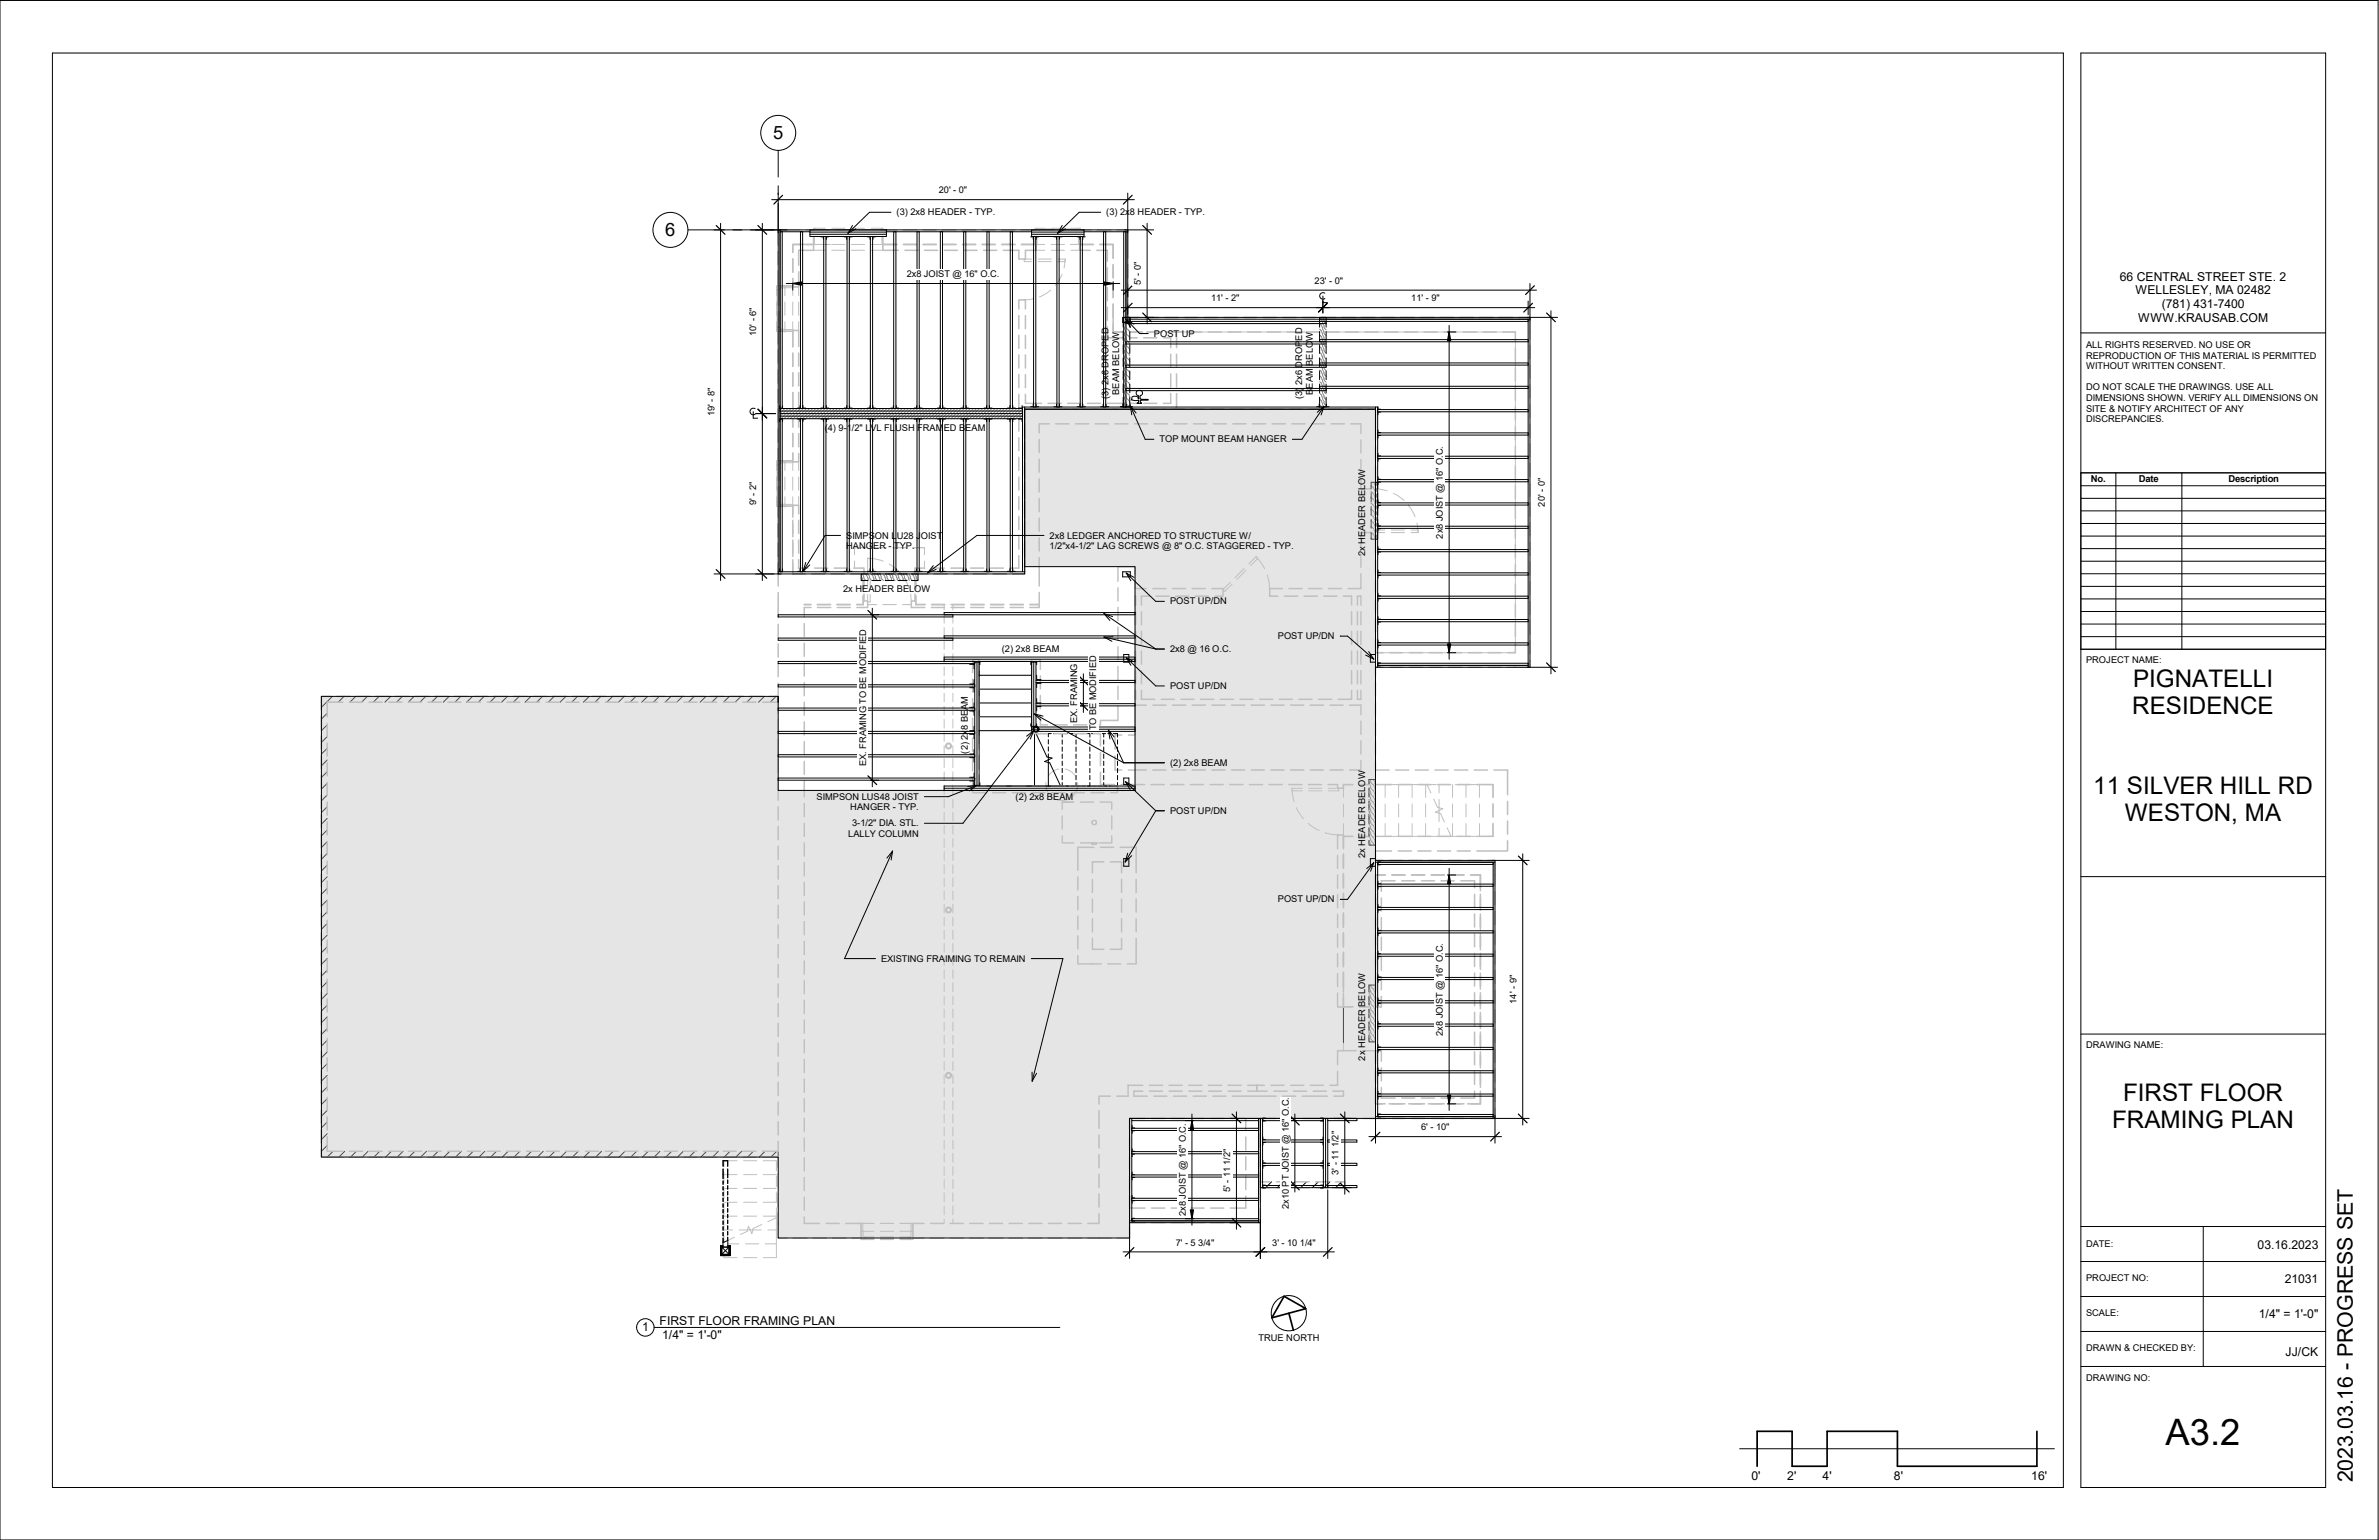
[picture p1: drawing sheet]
<svg xmlns="http://www.w3.org/2000/svg" width="864mm" height="559mm" viewBox="0 0 864 559" stroke-linecap="round" stroke-linejoin="round" font-family="sans-serif">
<defs><g id="words">
<text font-size="13.2" x="786.1" y="524.5">A3.2</text>
<g font-size="8.8">
<text x="774.3" y="249.2">PIGNATELLI</text>
<text x="774" y="259">RESIDENCE</text>
<text x="759.9" y="288.1">11 SILVER HILL RD</text>
<text x="771.4" y="298">WESTON, MA</text>
<text x="770.7" y="399.5">FIRST FLOOR</text>
<text x="766.7" y="409.4">FRAMING PLAN</text>
</g>
<text font-size="7.8" x="854.1" y="537.9" transform="rotate(-90 854.1 537.9)">2023.03.16 - PROGRESS SET</text>
<g font-size="6.7">
<text x="280.6" y="50.6">5</text>
<text x="241.5" y="85.7">6</text>
</g>
<g font-size="4.4">
<text x="769.6" y="101.9">66 CENTRAL STREET STE. 2</text>
<text x="775.2" y="106.8">WELLESLEY, MA 02482</text>
<text x="784.8" y="111.8">(781) 431</text>
<text x="803.6" y="111.8">-7400</text>
<text x="776.2" y="116.8">WWW.KRAUSAB.COM</text>
<text x="819.5" y="453.2">03.16.2023</text>
<text x="829.4" y="465.6">21031</text>
<text x="820" y="478.2">1/4&quot; = 1'-0&quot;</text>
<text x="233.1" y="483.1">1</text>
<text x="239.4" y="480.8">FIRST FLOOR FRAMING PLAN</text>
<text x="240.4" y="485.9">1/4&quot; = 1'-0&quot;</text>
<text x="829.7" y="491.9">JJ/CK</text>
<text x="635.8" y="537.1">0'</text>
<text x="648.8" y="537.1">2'</text>
<text x="661.6" y="537.1">4'</text>
<text x="687.5" y="537.1">8'</text>
<text x="737.4" y="537.1">16'</text>
</g>
<g font-size="3.4">
<text x="340.8" y="70.1">20' - 0&quot;</text>
<text x="325.5" y="78.1">(3) 2x8 HEADER - TYP.</text>
<text x="401.6" y="78.1">(3) 2x</text>
<text x="410.2" y="78.1">8 HEADER - TYP.</text>
<text x="329.2" y="100.6">2x8 JOIST @ 16&quot; O.C.</text>
<text x="414.2" y="103.5" transform="rotate(-90 414.2 103.5)">5' - 0&quot;</text>
<text x="477.2" y="103">23' - 0&quot;</text>
<text x="439.6" y="109.3">11' - 2&quot;</text>
<text x="512.3" y="109.3">11' - 9&quot;</text>
<text x="274.5" y="121.9" transform="rotate(-90 274.5 121.9)">10' - 6&quot;</text>
<text x="418.9" y="122.2">POST UP</text>
<text x="757.3" y="126.3">ALL RIGHTS RESERVED. NO USE OR</text>
<text x="757.3" y="130.2">REPRODUCTION OF THIS MATERIAL IS PERMITTED</text>
<text x="757.3" y="134">WITHOUT WRITTEN CONSENT.</text>
<text x="406.3" y="143.2" transform="rotate(-90 406.3 143.2)">BEAM BELOW</text>
<text x="476.6" y="143.2" transform="rotate(-90 476.6 143.2)">BEAM BELOW</text>
<text x="757.3" y="141.7">DO NOT SCALE THE DRAWINGS. USE ALL</text>
<text x="402.4" y="144.7" transform="rotate(-90 402.4 144.7)">(3) 2x6 DROPED</text>
<text x="472.8" y="144.7" transform="rotate(-90 472.8 144.7)">(3) 2x6 DROPED</text>
<text x="757.3" y="145.5">DIMENSIONS SHOWN. VERIFY ALL DIMENSIONS ON</text>
<text x="757.3" y="149.4">SITE &amp; NOTIFY ARCHITECT OF ANY</text>
<text x="259.4" y="151" transform="rotate(-90 259.4 151)">19' - 8&quot;</text>
<text x="757.3" y="153.2">DISCREPANCIES.</text>
<text x="299.4" y="156.3">(4) 9-1</text>
<text x="309.2" y="156.3">/2&quot; LVL FLUSH FRAMED BEAM</text>
<text x="420.9" y="160.5">TOP MOUNT BEAM HANGER</text>
<text x="759" y="175">No.</text>
<text x="776.4" y="175">Date</text>
<text x="808.9" y="175">Description</text>
<text x="274.5" y="183.4" transform="rotate(-90 274.5 183.4)">9' - 2&quot;</text>
<text x="560.8" y="183.8" transform="rotate(-90 560.8 183.8)">20' - 0&quot;</text>
<text x="307.2" y="195.4">SIMPSON LU28 JOIST</text>
<text x="381" y="195.4">2x8 LEDGER ANCHORED TO STRUCTURE W/</text>
<text x="523.8" y="195.4" transform="rotate(-90 523.8 195.4)">2x8 JOIST @ 16&quot; O.C.</text>
<text x="307.2" y="199.2">HANGER - TYP.</text>
<text x="381" y="199.2">1/2&quot;x4-1/2&quot; LAG SCREWS @ 8&quot; O.C. STAGGERED - TYP.</text>
<text x="495.6" y="201.8" transform="rotate(-90 495.6 201.8)">2x HEADER BELOW</text>
<text x="306.1" y="214.8">2x HEADER BELOW</text>
<text x="424.7" y="219.3">POST UP/DN</text>
<text x="463.9" y="231.9">POST UP/DN</text>
<text x="363.7" y="236.6">(2) 2x8 BEAM</text>
<text x="424.7" y="236.6">2x8 @ 16 O.C.</text>
<text x="757.3" y="240.6">PROJECT NAME:</text>
<text x="424.7" y="250">POST UP/DN</text>
<text x="391" y="262.3" transform="rotate(-90 391 262.3)">EX. FRAMING</text>
<text x="351.4" y="264.8" transform="rotate(-90 351.4 264.8)">8 BEAM</text>
<text x="398" y="265" transform="rotate(-90 398 265)">TO BE MODIFIED</text>
<text x="351.4" y="273.4" transform="rotate(-90 351.4 273.4)">(2) 2x</text>
<text x="314.4" y="277.9" transform="rotate(-90 314.4 277.9)">EX. FRAMING TO BE MODIFIED</text>
<text x="424.7" y="277.9">(2) 2x8 BEAM</text>
<text x="296.4" y="290.2">SIMPSON LUS48 JOIST</text>
<text x="368.7" y="290.2">(2) 2x8 BEAM</text>
<text x="308.7" y="294">HANGER - TYP.</text>
<text x="309.4" y="299.8">3-1/2&quot; DIA. STL.</text>
<text x="424.7" y="295.3">POST UP/DN</text>
<text x="308" y="303.7">LALLY COLUMN</text>
<text x="495.6" y="311.3" transform="rotate(-90 495.6 311.3)">2x HEADER BELOW</text>
<text x="463.9" y="327.4">POST UP/DN</text>
<text x="319.8" y="348.9">EXISTING FRAIMING TO REMAIN</text>
<text x="550.5" y="364.2" transform="rotate(-90 550.5 364.2)">14' - 9&quot;</text>
<text x="523.8" y="375.8" transform="rotate(-90 523.8 375.8)">2x8 JOIST @ 16&quot; O.C.</text>
<text x="757.3" y="380.2">DRAWING NAME:</text>
<text x="495.6" y="384.8" transform="rotate(-90 495.6 384.8)">2x HEADER BELOW</text>
<text x="515.9" y="410.1">6' - 10&quot;</text>
<text x="485.9" y="426.3" transform="rotate(-90 485.9 426.3)">3' - 11 1/2&quot;</text>
<text x="446.6" y="432.7" transform="rotate(-90 446.6 432.7)">5' - 11 1/2&quot;</text>
<text x="430.4" y="441.2" transform="rotate(-90 430.4 441.2)">2x8 JOIST @ 16&quot; O.C.</text>
<text x="467.8" y="438.7" transform="rotate(-90 467.8 438.7)">2x10 PT JOIST @ 16&quot; O.C.</text>
<text x="426.8" y="452">7' - 5 3/4&quot;</text>
<text x="461.8" y="452">3' - 10 1/4&quot;</text>
<text x="757.3" y="452.6">DATE:</text>
<text x="757.3" y="464.9">PROJECT NO:</text>
<text x="757.3" y="477.6">SCALE:</text>
<text x="456.8" y="486.6">TRUE NORTH</text>
<text x="757.3" y="490.3">DRAWN &amp; CHECKED BY:</text>
<text x="757.3" y="501.1">DRAWING NO:</text>
</g>
</g></defs>
<path d="M116.7 148.5h382.6v300.7h-382.6z" fill="#e5e5e5"/>
<g fill="#fff">
<path d="M283.2 148.2h88v3.7h-88z"/>
<path d="M407.7 115.2h2.4v32.5h-2.4z"/>
<path d="M479 115.2h2.4v32.5h-2.4z"/>
<path d="M499.3 175h.8v20.6h-.8z"/>
<path d="M312.6 208.3h20.6v2.4h-20.6z"/>
<path d="M281.9 103.8h5.9v16.4h-5.9z"/>
<path d="M457.5 428.8h30.7v2.2h-30.7z"/>
<path d="M264.9 452.2l.1 3.3z"/>
<path d="M264.9 452.2v3.2z"/>
<path d="M264.7 452.3l.2 3z"/>
<path d="M264.7 452.5v2.7z"/>
<path d="M265 452.1l.1 3.4z"/>
<path d="M261.7 452.2h3.3z"/>
<path d="M261.7 452.2l3.2 .1z"/>
<path d="M262 452.3h2.9z"/>
<path d="M261.8 452.3l3 .1z"/>
<path d="M262 452.4l2.7 .1z"/>
<path d="M261.6 452.1h3.4z"/>
<path d="M261.7 452.2v3.3z"/>
<path d="M261.7 452.2l.1 3.2z"/>
<path d="M261.8 452.3v3z"/>
<path d="M261.8 452.3l.1 3z"/>
<path d="M261.9 452.5l.1 2.7z"/>
<path d="M261.6 452.1v3.4z"/>
<path d="M261.6 452.1h3.4v3.4h-3.4z"/>
<path d="M261.7 455.4l3.3 .1z"/>
<path d="M261.7 455.4h3.2z"/>
<path d="M261.8 455.4h2.9z"/>
<path d="M261.8 455.2l3.1 .2z"/>
<path d="M261.9 455.2h2.8z"/>
<path d="M261.6 455.5l3.5 .1z"/>
<path d="M262 452.5h2.6z"/>
<path d="M262.1 452.6h2.3z"/>
<path d="M262.1 452.6h2.5v1.2h-2.5z"/>
<path d="M264.6 452.5l.1 2.7z"/>
<path d="M263.3 452.6h1.3v2.5h-1.3z"/>
<path d="M262 455.1l2.7 .1z"/>
<path d="M262.1 455.1h1.3z"/>
<path d="M262.1 453.8h2.5v1.3h-2.5z"/>
<path d="M262 452.5v2.7z"/>
<path d="M262 452.5h2.6v2.6h-2.6z"/>
<path d="M262.1 452.6h1.2v2.5h-1.2z"/>
<path d="M262.4 450.1h1.8v2.4h-1.8z"/>
<path d="M355.4 265.1h20.1v20.1h-20.1z"/>
<path d="M375.5 266.2h5.1v19h-5.1z"/>
<path d="M380.6 274.7h4.4v10.5h-4.4z"/>
<path d="M355.4 240h19.1v25.1h-19.1z"/>
<path d="M332.3 219.4h45v1h-45z"/>
<path d="M292 219.4h21.5v1h-21.5z"/>
<path d="M332.4 206.1h39.6v2.2h-39.6z"/>
<path d="M287.8 88.7h2.1v117.4h-2.1z"/>
<path d="M287.8 104.1h2.1v15.8h-2.1z"/>
<path d="M287.8 167.6h2.1v15.8h-2.1z"/>
<path d="M289.9 88.7h114.2v2.1h-114.2z"/>
<path d="M295.3 88.7h25.2v2.1h-25.2z"/>
<path d="M376.1 88.7h15.8v2.1h-15.8z"/>
<path d="M402 90.8h2.1v31.8h-2.1z"/>
<path d="M369.8 146.4h57.3v2.1h-57.3z"/>
<path d="M369.8 148.5h2.2v57.6h-2.2z"/>
<path d="M404.1 120.5h23v2.1h-23z"/>
<path d="M425 122.6h2.1v23.8h-2.1z"/>
<path d="M369.8 90.8h2.4v55.6h-2.4z"/>
<path d="M287.8 206.1h25.6v2.2h-25.6z"/>
<path d="M332.4 208.3h44.9v11.1h-44.9z"/>
<path d="M313.5 218.1h18.8v2.3h-18.8z"/>
<path d="M310.2 198.7h25.4v20.7h-25.4z"/>
<path d="M313.4 206.1h.2v13.3h-.2z"/>
<path d="M332.2 206.1h.2v13.3h-.2z"/>
<path d="M375.8 85.9h16.4v2.8h-16.4z"/>
<path d="M375.8 82.8h16.4v3h-16.4z"/>
<path d="M295.3 85.9h25.2v2.8h-25.2z"/>
<path d="M295.3 82.8h25.2v3h-25.2z"/>
<path d="M353.1 239.3h2.3v47.5h-2.3z"/>
<path d="M355.4 285.2h50.3v1.6h-50.3z"/>
<path d="M374.5 239.3h3.2v26.9h-3.2z"/>
<path d="M377.7 263h21.8v3.2h-21.8z"/>
<path d="M410.8 141.6h6v4.8h-6z"/>
<path d="M294 83.4h27.8v2.4h-27.8z"/>
<path d="M374.5 83.4h19v2.4h-19z"/>
</g>
<g fill="none" stroke="#4c4c4c" stroke-width=".36">
<path d="M497.7 179v3.1M499.3 175h-1.6v2.4M497.7 193.3v2.3h1.6M497.7 183.7v3.2M497.7 188.5v3.2M118.8 258.8l-2.1 2.1M120.6 252.7l-3.9 4M124.9 252.7l-2.1 2.1M129.1 252.7l-2.1 2.1M133.4 252.7l-2.1 2.1M137.6 252.7l-2.1 2.1M141.8 252.7l-2.1 2.1"/>
<path d="M146.1 252.7l-2.1 2.1M150.3 252.7l-2.1 2.1M154.6 252.7l-2.2 2.1M158.8 252.7l-2.1 2.1M163 252.7l-2.1 2.1M167.3 252.7l-2.2 2.1M171.5 252.7l-2.1 2.1M175.7 252.7l-2.1 2.1M180 252.7l-2.1 2.1M184.2 252.7l-2.1 2.1M188.5 252.7l-2.1 2.1M192.7 252.7l-2.1 2.1"/>
<path d="M196.9 252.7l-2.1 2.1M201.2 252.7l-2.1 2.1M205.4 252.7l-2.1 2.1M209.7 252.7l-2.2 2.1M213.9 252.7l-2.1 2.1M218.1 252.7l-2.1 2.1M222.4 252.7l-2.1 2.1M226.6 252.7l-2.1 2.1M230.8 252.7l-2.1 2.1M235.1 252.7l-2.1 2.1M239.3 252.7l-2.1 2.1M243.6 252.7l-2.2 2.1"/>
<path d="M247.8 252.7l-2.1 2.1M252 252.7l-2.1 2.1M256.3 252.7l-2.2 2.1M260.5 252.7l-2.1 2.1M264.8 252.7l-2.2 2.1M269 252.7l-2.1 2.1M273.2 252.7l-2.1 2.1M277.5 252.7l-2.1 2.1M281.7 252.7l-2.1 2.1M118.8 267.3l-2.1 2.1M118.8 275.8l-2.1 2.1M118.8 280l-2.1 2.1"/>
<path d="M118.8 263l-2.1 2.2M118.8 271.5l-2.1 2.1M118.8 288.5l-2.1 2.1M118.8 292.7l-2.1 2.1M118.8 296.9l-2.1 2.2M118.8 284.2l-2.1 2.1M496.9 286v3.2M496.9 290.8v3.2M496.9 295.6v3.1M499.3 282.9h-2.4v1.5M118.8 301.2l-2.1 2.1M118.8 305.4l-2.1 2.1"/>
<path d="M118.8 309.7l-2.1 2.1M118.8 313.9l-2.1 2.1M118.8 318.1l-2.1 2.2M496.9 305.1v1.6h2.4M496.9 300.3v3.2M118.8 322.4l-2.1 2.1M118.8 326.6l-2.1 2.1M118.8 330.9l-2.1 2.1M118.8 335.1l-2.1 2.1M118.8 339.3l-2.1 2.1M118.8 347.8l-2.1 2.1M118.8 352l-2.1 2.2"/>
<path d="M118.8 356.3l-2.1 2.1M118.8 343.6l-2.1 2.1M499.3 357.4h-2.4v2.4M118.8 360.5l-2.1 2.1M118.8 364.8l-2.1 2.1M118.8 369l-2.1 2.1M118.8 373.2l-2.1 2.1M118.8 377.5l-2.1 2.1M487.7 365.4v12.9M496.9 375.7v2.4h2.4M496.9 361.4v3.2M496.9 366.2v3.1"/>
<path d="M496.9 370.9v3.2M499.3 378.3v2.9M118.8 381.7l-2.1 2.1M118.8 386l-2.1 2.1M118.8 390.2l-2.1 2.1M118.8 394.4l-2.1 2.1M118.8 398.7l-2.1 2.1M118.8 415.6l-2.1 2.1M118.8 402.9l-2.1 2.1M118.8 407.1l-2.1 2.2M118.8 411.4l-2.1 2.1M120.9 417.7l-2.1 2.2"/>
<path d="M125.1 417.7l-2.1 2.2M129.4 417.7l-2.1 2.2M133.6 417.7l-2.1 2.2M137.9 417.7l-2.2 2.2M142.1 417.7l-2.1 2.2M146.3 417.7l-2.1 2.2M150.6 417.7l-2.1 2.2M154.8 417.7l-2.1 2.2M159 417.7l-2.1 2.2M163.3 417.7l-2.1 2.2M167.5 417.7l-2.1 2.2M171.8 417.7l-2.1 2.2"/>
<path d="M176 417.7l-2.1 2.2M180.2 417.7l-2.1 2.2M184.5 417.7l-2.1 2.2M188.7 417.7l-2.1 2.2M193 417.7l-2.2 2.2M197.2 417.7l-2.1 2.2M201.4 417.7l-2.1 2.2M205.7 417.7l-2.1 2.2M209.9 417.7l-2.1 2.2M214.1 417.7l-2.1 2.2M218.4 417.7l-2.1 2.2M222.6 417.7l-2.1 2.2"/>
<path d="M226.9 417.7l-2.2 2.2M231.1 417.7l-2.1 2.2M235.3 417.7l-2.1 2.2M239.6 417.7l-2.1 2.2M243.8 417.7l-2.1 2.2M248.1 417.7l-2.2 2.2M252.3 417.7l-2.1 2.2M256.5 417.7l-2.1 2.2M260.8 417.7l-2.1 2.2M265 417.7l-2.1 2.2M269.2 417.7l-2.1 2.2M273.5 417.7l-2.1 2.2"/>
<path d="M277.7 417.7l-2.1 2.2M282 417.7l-2.2 2.2"/>
</g>
<g fill="none" stroke="#a0a0a0" stroke-width=".36">
<path d="M497.7 178.3l1 .9 .6 1.8M497.7 176.2l1 .9 .6 1.8M497.7 178.3h.1M497.7 176.2h.1M498.7 175l.6 1.8M497.7 193.1l1 .9 .5 1.6M497.7 191l1 .9 .6 1.8M497.7 186.8l1 .9 .6 1.8M497.7 184.7l1 .9 .4 1.4M497.7 182.6l1 .9 .6 1.7M497.7 180.4l1 .9 .6 1.8M497.7 195.2h.1"/>
<path d="M497.7 193.1h.1M497.7 191h.1M497.7 184.7h.1M497.7 182.6h.1M497.7 180.4h.1M497.7 188.9l.7 .6M497.7 186.8h.1M497.7 195.2l.4 .4M498.4 189.5l.8 1.3 .1 .8M499.1 187l.2 .3M496.9 296.4l.7 1.6a1.76 1.76 0 0 0 1.1 1.8l.5 1M496.9 294.3l.7 1.6a1.76 1.76 0 0 0 1.1 1.8l.6 1.7"/>
<path d="M496.9 292.2l.7 1.6a1.76 1.76 0 0 0 1.1 1.8l.6 1.7M496.9 290.1l.7 1.6a1.76 1.76 0 0 0 1.1 1.7l.6 1.8M496.9 288l.7 1.5a1.76 1.76 0 0 0 1.1 1.8l.6 1.8M496.9 285.8l.7 1.6a1.76 1.76 0 0 0 1.1 1.8l.6 1.8M496.9 283.7l.7 1.6a1.76 1.76 0 0 0 1.1 1.8l.6 1.8M496.9 298.5l.7 2M497.4 282.9l.2 .3a1.76 1.76 0 0 0 1.1 1.8l.6 1.8M498.7 282.9l.6 1.7M498.7 282.9h.1M496.9 302.8l.7 1.5a1.76 1.76 0 0 0 1.1 1.8l.2 .6M496.9 304.9l.7 1.8M496.9 300.7l.2 .1"/>
<path d="M497.1 300.8l.5 1.4a1.76 1.76 0 0 0 1.1 1.8l.6 1.8M497.6 300.5l1.1 1.4 .6 1.8M499.2 300.8l.1 .8M496.9 357.8l.7 1.5a1.76 1.76 0 0 0 1.1 1.8l.6 1.8M496.9 359.9l.7 1.5a1.76 1.76 0 0 0 1.1 1.8l.6 1.8M497.6 357.4a1.76 1.76 0 0 0 1.1 1.6l.6 1.8M498.9 357.4l.4 1.3M496.9 362l.7 1.6a1.76 1.76 0 0 0 1.1 1.7l.6 1.8M496.9 364.1l.7 1.6a1.76 1.76 0 0 0 1.1 1.8l.6 1.8M496.9 366.2l.7 1.6a1.76 1.76 0 0 0 1.1 1.8l.6 1.8M496.9 368.3l.7 1.6a1.76 1.76 0 0 0 1.1 1.8l.6 1.8M496.9 370.4l.7 1.6a1.76 1.76 0 0 0 1.1 1.8l.6 1.8"/>
<path d="M496.9 372.6l.7 1.5a1.76 1.76 0 0 0 1.1 1.8l.6 1.8M496.9 374.7l.7 1.6a1.76 1.76 0 0 0 1.1 1.7M496.9 376.8l.5 1.3M498.7 378v.1"/>
</g>
<path d="M282.5 417.7v2.2" fill="none" stroke="#7a7a7a" stroke-width=".36"/>
<g fill="none" stroke="#c0c0c0" stroke-width=".55">
<path d="M282.5 98.4v5.4h5.3v-2.8M282.5 91.2v4.8M287.8 91.6v-2.9h7.5v2.1h-5.4v5.5M287.8 93.9v4.9M289.9 98.6v5.5h-2.1v-2.9M290.4 88.7h-2.6v2.8M290.4 83.4h-7.9v5.4M292.8 83.4h2.5M295.3 85.8v2.9h-2.5M320.5 83.4h5M320.5 85.8v2.9h5M325.6 88.7h-5.1v2.1h5.6"/>
<path d="M327.9 83.4h4.8M327.9 88.7h4.9M328.5 90.8h4.7M335 83.4h4.8M335 88.7h4.9M335.6 90.8h4.8M342.2 83.4h4.7M342.2 88.7h4.9M342.8 90.8h4.7M349.3 88.7h4.9M349.3 83.4h4.8M349.9 90.8h4.8"/>
<path d="M356.5 88.7h4.9M356.5 83.4h4.7M357.1 90.8h4.7M363.6 88.7h4.9M363.6 83.4h4.8M370.7 83.4h5.1M370.9 88.7h5.2v2.1h-3.9v3.2h-2.4v-3.2h-5.6M375.8 85.8v2.9h-5.1M392.2 83.4h3.8M392.2 85.8v2.9h4.8M396.8 88.7h-4.9v2.1h3.9M398.1 90.8h3.9v4"/>
<path d="M398.4 83.4h4.8M399.2 88.7h4.9v2.1M399.3 88.7h4.8v5M402 97.2v4.7M404.1 96v4.9M405.6 83.4h3.8v10.2M409.4 96v4.8M369.8 114.5v4.8M369.8 112.1v-3.3h2.4v3.3M372.2 114.5v4.8M402 118.6v4h5.7M402 104.3v4.8"/>
<path d="M402 111.5v4.7M404.1 103.1v4.9M404.1 110.3v10.2h3.6M409.4 103.1v4.8M409.4 110.3v4.9h4M415.7 115.2h4.8M422.9 115.2h4.7M430 115.2h4.8M437.2 115.2h4.7M444.3 115.2h4.8M451.4 115.2h4.8M458.6 115.2h4.7"/>
<path d="M465.7 115.2h4.8M472.9 115.2h4.7M480 115.2h4.8M487.2 115.2h4.7M494.3 115.2h4.7M501.4 115.2h4.8M508.6 115.2h4.7M515.7 115.2h4.8M522.9 115.2h4.7M530 115.2h4.8M537.1 115.2h4.8M544.3 115.2h4.7"/>
<path d="M551.4 115.2h4v7.8M282.5 124.7v-4.5h5.3v5.7M282.5 127.1v4.7M282.5 134.2v4.8M287.8 125.7v-5.8h2.1v5.8M287.8 128.1v4.9M287.8 135.3v4.9M289.9 128.1v4.8M289.9 135.3v4.7M369.8 121.6v4.8M369.8 128.8v4.7M369.8 135.9v4.8"/>
<path d="M372.2 121.6v4.8M372.2 128.8v4.7M372.2 135.9v4.8M410.1 120.5h4.7M410.1 122.6h2.7M415.2 122.6h4.7M416.2 120.5h5.8M422.3 122.6h2.7v3.5M423.4 120.5h3.7v5.6M424.3 120.5h4.8M425 128.5v4.8M425 135.7v4.7"/>
<path d="M427.1 128.5v4.8M427.1 135.7v4.7M431.5 120.5h4.7M438.6 120.5h4.8M445.7 120.5h4.8M452.9 120.5h4.8M460 120.5h4.8M467.2 120.5h4.7M474.3 120.5h4.7M481.4 120.5h4.6M488.4 120.5h4.7M495.5 120.5h4.8"/>
<path d="M502.6 120.5h4.8M509.8 120.5h4.8M516.9 120.5h4.8M524.1 120.5h4.7M531.2 120.5h4.8M538.4 120.5h4.7M545.5 120.5h4.6v3.4M550.1 126.3v4.7M550.1 133.4v4.8M555.4 125.3v4.8M555.4 132.5v4.7M555.4 139.6v4.8"/>
<path d="M282.5 141.4v4.7M282.5 148.5v4.7M282.5 155.6v4.8M287.8 142.4v5.8M287.8 151.9v3.1M287.8 157.2v4.9M289.9 142.4v5.8M289.9 151.9v3.1M289.9 157.4v4.7M369.8 143.1v5.1M369.8 151.9v4.5M369.8 158.8v4.8"/>
<path d="M372 153.5v5.8M372.2 143.1v3.3h5.9M376.9 148.5h-4.9v2.6M377.3 159.5v4.7M380.5 146.4h4.7M380.9 153.8h-3.6v3.3M383.3 153.8h4.7M387.6 146.4h4.8M390.4 153.8h4.8M394.7 146.4h4.8M397.6 153.8h4.7M401.9 146.4h5.8"/>
<path d="M404.7 153.8h4.7M410.1 146.4h2.7M411.8 153.8h4.8M415.2 146.4h4.7M419 153.8h4.7M422.8 148.5h-50.8v3.7M425 142.8v3.6h-2.7M425.2 148.5h4.8M426.1 153.8h4.8M427.1 142.8v5.7h-5M432.3 148.5h4.8M433.3 153.8h4.7"/>
<path d="M439.5 148.5h4.7M440.4 153.8h4.8M446.6 148.5h4.8M447.5 153.8h4.8M453.7 148.5h4.8M454.7 153.8h4.7M460.9 148.5h4.8M461.8 153.8h4.8M468 148.5h4.8M469 153.8h4.7M475.2 148.5h4.7M476.1 153.8h4.8"/>
<path d="M482.3 148.5h4.8M483.3 153.8h4.7M489.5 148.5h4.7M490.4 153.8h3.6v3.4M494 159.6v4.8M496.6 148.5h2.7v11.1M550.1 140.5v4.8M550.1 147.7v4.8M550.1 154.8v4.8M555.4 146.8v4.7M555.4 153.9v4.8M282.5 162.8v4.5h5.3v-2.9"/>
<path d="M289.9 164.5v3.1h-2.1v-3.1M369.8 165.9v4.8M369.8 173.1v4.7M372 160.7v5.8M372 167.8v5.8M372 174.9v5.9M377.3 166.6v4.8M377.3 173.8v4.7M494 173.9v3.5h3.7M494 166.8v4.7M499.3 162v4.8M499.3 169.1v5.9"/>
<path d="M550.1 162v4.7M550.1 169.1v4.8M550.1 176.3v4.7M555.4 161.1v4.7M555.4 168.2v4.8M555.4 175.3v4.8M282.5 187.6v-3.9h5.3v3.9M282.5 190v4.8M282.5 197.1v4.8M287.8 186.4v-3h2.1v3M287.8 188.8v6M287.8 196v5.9"/>
<path d="M289.9 188.8v4.8M289.9 196v4.7M369.8 180.2v4.8M369.8 187.4v4.7M369.8 194.5v4.8M372 182.1v5.8M372 189.2v5.8M372 196.4v5.8M377.3 180.9v4.8M377.3 188v4.8M377.3 195.2v4.7M497.7 193.3h-3.7v5.3"/>
<path d="M499.3 195.6v5.2M550.1 183.4v4.8M550.1 190.5v4.8M550.1 197.7v4.7M555.4 182.5v4.7M555.4 189.6v4.8M555.4 196.8v4.7M282.5 204.3v8.3M282.5 215v9.1M287.8 203.1v5.2h4.4h-4.4v-2.2M289.9 203.1v3h3.4M292 219.4h2.3"/>
<path d="M294.6 208.3h4.8M295.7 206.1h4.8M296.7 219.4h4.8M301.8 208.3h4.7M302.8 206.1h4.8M303.8 219.4h4.8M308.9 208.3h4.5M310 206.1h3.6v2.2M313.4 210.7v3.1M313.4 216.2v3.2h-2.4h2.4zM313.6 215.5v2.6h1.4v2.3h-3.9M313.6 210.7v2.4"/>
<path d="M332.2 215.5v2.6h-1.4v2.3h4.9M332.2 210.7v2.4M332.4 208.3h4.3M332.4 216.2v3.2h3.4M332.4 210.7v3.1M335.7 206.1h-3.5v2.2M338.1 206.1h4.7M338.2 219.4h4.7M339.1 208.3h4.8M345.2 206.1h4.7M345.3 219.4h4.8M346.2 208.3h4.8"/>
<path d="M352.3 206.1h4.8M352.5 219.4h4.7M353.4 208.3h4.7M359.5 206.1h4.7M359.6 219.4h4.8M360.5 208.3h4.8M366.7 219.4h4.8M369.8 201.7v4.4h-3.2M372 203.5v4.8h-4.3h4.3v-2.2M377.3 215v4.4h-3.4h3.4v1h-3.5M377.3 202.3v10.3M405.8 213.3v4.8"/>
<path d="M412 208.4v-2.8h-6.2v5.3M412 210.8v2.8h4.1M412 219.6v-3.3h.2v3.3M417.3 216.3h-2.9v3.3M418.5 213.6h4.7M419.6 216.3h4.8M425.6 213.6h4.8M426.8 216.3h4.7M432.8 213.6h4.7M433.9 216.3h4.8M439.9 213.6h4.1v2.7h-2.9M465.6 213.6h-4.7v2.7h3"/>
<path d="M466.3 216.3h4.7M467.9 213.6h4.8M473.4 216.3h4.8M475.1 213.6h4.7M480.5 216.3h4.8M482.2 213.6h4.8M487.7 216.3h2.9v3.3M492.8 219.6v-3.3h1.2v3.3M494 201v4.8M494 208.2v5.4h-4.6M499.3 203.1v4.8M499.3 210.3v4.7"/>
<path d="M499.3 217.4v4.8M550.1 204.8v4.8M550.1 212v4.7M550.1 219.1v4.8M555.4 203.9v4.8M555.4 211v4.8M555.4 218.2v4.7M282.5 226.5v4.8M282.5 233.7v4.7M292 226.3v4.7M292 233.4v4.7M294.4 220.4h-2.4v3.5"/>
<path d="M296.8 220.4h4.7M303.9 220.4h4.8M338.1 220.4h4.8M345.2 220.4h4.8M352.4 220.4h4.7M359.5 220.4h4.8M366.7 220.4h4.7M405.8 220.4v4.8M405.8 227.6v4.7M405.8 234.7v4.8M412 222v4.7M412 229.1v4.7"/>
<path d="M412 236.2v4.8M412.2 222v4.7M412.2 229.1v4.7M412.2 236.2v4.8M414.4 222v4.7M414.4 229.1v4.7M414.4 236.2v4.8M490.6 222v4.7M490.6 229.1v4.7M490.6 236.2v4.8M492.8 222v4.7M492.8 229.1v4.7"/>
<path d="M492.8 236.2v4.8M494 222v4.7M494 229.1v4.7M494 236.2v4.8M499.3 224.6v4.7M499.3 231.7v5.1h2.8M504.5 236.8h4.7M511.6 236.8h4.8M518.8 236.8h4.7M525.9 236.8h4.7M533 236.8h4.8M540.2 236.8h4.7"/>
<path d="M550.1 226.3v4.7M550.1 233.4v3.4h-2.8M555.4 239.6v2.5h-8.1M555.4 225.3v4.8M555.4 232.5v4.7M116.7 260v4.7M119.8 252.7h-3.1v4.9M122.2 252.7h4.8M124.5 254.8h-5.7v5.3M126.9 254.8h4.7M129.4 252.7h4.7M134 254.8h4.7"/>
<path d="M136.5 252.7h4.8M141.1 254.8h4.8M143.6 252.7h4.8M148.3 254.8h4.7M150.8 252.7h4.8M155.4 254.8h4.8M157.9 252.7h4.8M162.6 254.8h4.7M165.1 252.7h4.7M169.7 254.8h4.8M172.2 252.7h4.8M176.8 254.8h4.8"/>
<path d="M179.3 252.7h4.8M184 254.8h4.7M186.5 252.7h4.8M191.1 254.8h4.8M193.6 252.7h4.8M198.3 254.8h4.7M200.8 252.7h4.7M205.4 254.8h4.8M207.9 252.7h4.8M212.5 254.8h4.8M215.1 252.7h4.7M219.7 254.8h4.8"/>
<path d="M222.2 252.7h4.7M226.8 254.8h4.8M229.3 252.7h4.8M234 254.8h4.7M236.5 252.7h4.7M241.1 254.8h4.8M243.6 252.7h4.8M248.2 254.8h4.8M250.8 252.7h4.7M255.4 254.8h4.8M257.9 252.7h4.8M262.5 254.8h4.8"/>
<path d="M265 252.7h4.8M269.7 254.8h4.7M272.2 252.7h4.7M276.8 254.8h5.7v4.1M282.5 240.8v4.8M282.5 247.9v4.8h-3.2M292 240.5v4.8M292 247.7v4.7M292 254.8v4.8M353.1 246.4v4.8M353.1 253.6v4.7M355.4 243.2v-3.9h-2.3v4.7"/>
<path d="M355.4 245.6v4.8M355.4 252.8v4.7M355.4 259.9v4.8M374.5 246.8v4.8M374.5 254v4.7M377.7 242.8v-3.5h-3.2v5.1M377.7 245.2v4.8M377.7 252.4v4.7M377.7 259.5v3.5h2.5M405.8 256.1v5.3h-6.3v1.6h-2.6M405.8 241.9v4.7M405.8 249v4.7"/>
<path d="M412 243.4v4.7M412.2 250.5v3.2h-.2v-3.2M412.2 243.4v4.7M414.4 250.5v3.2h4.8M414.4 243.4v4.7M416.1 255.9h-4.1v10.8h-2.4M418.5 255.9h4.8M421.6 253.7h4.7M425.7 255.9h4.7M428.7 253.7h4.8M432.8 255.9h4.8M435.8 253.7h4.8"/>
<path d="M439.9 255.9h4.8M443 253.7h4.7M447.1 255.9h4.7M450.1 253.7h4.8M454.2 255.9h4.8M457.3 253.7h4.7M461.4 255.9h4.7M464.4 253.7h4.8M468.5 255.9h4.8M471.6 253.7h4.7M475.6 255.9h4.8M478.7 253.7h4.7"/>
<path d="M482.8 255.9h4.8M489.9 255.9h4.1v3.4M490.6 250.5v3.2h-4.8M490.6 243.4v4.7M492.8 243.4v4.7M494 243.4v4.7M494 250.5v3.2h-1.2v-3.2M499.3 247.7v4.7M499.3 254.8v4.8M502.1 242.1h-2.8v3.2M504.5 242.1h4.7M511.6 242.1h4.8"/>
<path d="M518.8 242.1h4.7M525.9 242.1h4.7M533 242.1h4.8M540.2 242.1h4.7M116.7 267.1v4.8M116.7 274.3v4.7M118.8 262.5v4.8M118.8 269.6v4.8M118.8 276.8v4.7M282.5 261.3v4.7M282.5 268.4v4.8M282.5 275.6v4.7"/>
<path d="M292 262v4.7M292 269.1v4.8M292 276.2v4.8M353.1 260.7v4.8M353.1 267.8v4.8M353.1 275v4.7M355.4 267v4.8M355.4 274.2v4.8M374.5 261.1v5.1h5.7M382.6 266.2h4.8M382.6 263h4.8M389.7 266.2h4.8"/>
<path d="M389.7 263h4.8M396.9 266.2h2.6v4.5M399.5 273.1v4.7M404.8 274.3v5.1h2.4M407.2 266.7h-2.4v5.2M409.6 279.4h6.5M418.5 279.4h4.8M425.7 279.4h4.7M432.8 279.4h4.8M439.9 279.4h4.8M447.1 279.4h4.7M454.2 279.4h4.8"/>
<path d="M461.4 279.4h4.7M468.5 279.4h4.8M475.6 279.4h4.8M482.8 279.4h4.8M494 261.7v4.7M494 268.8v4.8M494 276v3.4h-4.1M499.3 276.2v3.2h4.9M499.3 262v4.7M499.3 269.1v4.8M506.6 279.4h4.8M513.8 279.4h4.7"/>
<path d="M520.9 279.4h4.8M528 279.4h4.8M535.2 279.4h4.7M542.3 279.4h5v9M116.7 281.4v4.8M116.7 288.5v4.8M116.7 295.7v4.7M118.8 283.9v4.8M118.8 291v4.8M118.8 298.2v4.8M282.5 282.7v7.7M282.5 292.8v4.7"/>
<path d="M282.5 299.9v4.8M292 283.4v5.8M292 291.6v4.7M292 298.7v4.8M353.1 282.1v5.5h4.8M355.4 281.3v3.9h2.5M360.3 287.6h4.8M360.3 285.2h4.8M367.5 287.6h4.7M367.5 285.2h4.7M374.6 287.6h4.8M374.6 285.2h4.8"/>
<path d="M381.7 287.6h4.8M381.7 285.2h4.8M388.9 287.6h4.8M388.9 285.2h4.8M396 287.6h4.8M396 285.2h4.8M399.5 280.2v4.5h5.1M403.2 285.2h2.5v1.6v.8h-2.5M407 284.7h8.5M417.9 284.7h4.7M425 284.7h4.7M432.1 284.7h4.8"/>
<path d="M439.3 284.7h4.7M446.4 284.7h4.8M453.6 284.7h4.7M460.7 284.7h4.8M467.8 284.7h4.8M475 284.7h4.7M482.1 284.7h3.5v1.3h2.1v-1.3h3.4M493.5 284.7h3.4M499.3 284.7h5.9M507.6 284.7h4.7M514.7 284.7h4.8M521.8 284.7h4.8"/>
<path d="M529 284.7h4.7M536.1 284.7h5.9v4.6M542 298.9v4.6h-5.9M542 291.7v4.8M547.3 290.8v4.8M547.3 297.9v4.8M116.7 302.8v4.8M116.7 310v4.7M116.7 317.1v4.8M118.8 305.3v4.8M118.8 312.5v4.7M118.8 319.6v4.8"/>
<path d="M282.5 307v4.8M282.5 314.2v4.8M292 305.9v4.7M292 313v4.8M391.3 318.2v4.7M396.6 319.1v4.7M397.1 307.4h-5.8v8.4M399.5 307.4h4.7M400.7 312.7h-4.1v4M403 312.7h4.1v4M406.6 307.4h5.8v9.3M407.1 319.1v4.7"/>
<path d="M412.4 319.1v4.7M485.6 308v-5h2.1v5M485.6 310.4v4.7M485.6 317.5v4.8M487.7 309.8v5.3M487.7 317v5.3M491.1 303.5h-3.4v3.9M493.5 303.5h3.4M499.3 303.5h5.9M499.3 319.6v-2.1h3.6h-3.6v5.9M504.3 312.2h4.8M505.2 308.8h-5.9v3.4h2.7"/>
<path d="M505.3 317.5h4.7M506.5 319.6h-5.1v3.8M507.6 303.5h4.7M507.6 308.8h4.7M508.8 319.6h4.8M511.5 312.2h4.7M512.4 317.5h4.8M514.7 303.5h4.8M514.7 308.8h4.8M516 319.6h4.7M518.6 312.2h4.8M519.6 317.5h4.7"/>
<path d="M521.8 303.5h4.8M521.8 308.8h4.8M523.1 319.6h4.8M525.8 312.2h4.7M526.7 317.5h4.8M529 303.5h4.7M529 308.8h4.7M530.3 319.6h5v2.5M532.9 312.2h4.8M537.4 319.6v-2.1h-3.6h3.6v5.7M540 312.2h2.7v9M547.3 305.1v3.7h-11.2"/>
<path d="M116.7 324.3v4.7M116.7 331.4v4.7M116.7 338.5v4.8M118.8 326.7v4.8M118.8 333.9v4.8M282.5 321.3v4.8M282.5 328.5v4.7M282.5 335.6v4.8M292 320.1v4.8M292 327.3v4.7M292 334.4v4.8M391.3 325.3v4.8"/>
<path d="M391.3 332.4v4.8M391.3 339.6v4.7M396.6 326.2v4.8M396.6 333.4v4.7M407.1 326.2v4.8M407.1 333.4v4.7M412.4 326.2v4.8M412.4 333.4v4.7M485.6 324.6v4.8M485.6 331.8v4.7M485.6 338.9v4.8M487.7 324.1v5.3"/>
<path d="M487.7 331.3v5.2M487.7 338.4v5.3M499.3 324v6.6M499.3 331.1v6.6M499.3 338.3v6.6M501.4 325.8v4.8M501.4 333v4.7M535.3 324.5v4.8M535.3 331.6v4.8M535.3 338.8v4.8M537.4 324.5v5.8M537.4 331.6v5.9"/>
<path d="M537.4 338.8v5.8M542.7 323.6v4.7M542.7 330.7v4.8M542.7 337.9v4.7M116.7 345.7v4.7M116.7 352.8v4.8M116.7 359.9v4.8M118.8 341v4.8M118.8 348.2v4.7M118.8 355.3v4.8M282.5 342.8v4.7M282.5 349.9v4.8"/>
<path d="M282.5 357v4.8M292 341.6v4.7M292 348.7v4.8M292 355.9v4.7M391.3 346.7v3.1h8.4M396.6 340.5v4h4.1M402.1 349.8h4.8M407.1 340.5v4h-4.1M412.4 340.5v9.3h-3.1M485.6 346.1v4.7M485.6 353.2v4.8M487.7 345.5v5.3"/>
<path d="M487.7 352.7v7.1M499.3 345.4v6.6M499.3 352.6v7.2M501.4 340.1v4.8M501.4 347.3v4.7M501.4 354.4v4.8M535.3 345.9v4.8M535.3 353.1v4.7M537.4 345.9v5.8M537.4 353.1v5.8M542.7 345v4.8M542.7 352.1v4.8"/>
<path d="M542.7 359.3v4.7M116.7 367.1v4.8M116.7 374.2v4.8M118.8 362.5v4.7M118.8 369.6v4.8M118.8 376.7v4.8M282.5 364.2v4.7M282.5 371.3v4.8M282.5 378.5v4.7M292 363v4.7M292 370.1v4.8M292 377.3v4.7"/>
<path d="M487.7 362.2v3.2h3.4M487.7 360.3v5.1h-2.1v-5.1M493.5 365.4h3.4M499.3 362.2v3.2M501.4 361.5v3.9h-2.1v-3.9M535.3 360.2v4.8M535.3 367.3v4.8M535.3 374.5v4.8M537.4 360.2v5.8M537.4 367.3v5.9M537.4 374.5v5.8M542.7 366.4v4.8"/>
<path d="M542.7 373.6v4.7M116.7 381.4v4.7M116.7 388.5v4.8M116.7 395.6v4.8M118.8 383.9v4.7M118.8 391v4.8M118.8 398.2v4.7M282.5 385.6v4.8M282.5 392.7v4.8M282.5 399.9v4.7M292 384.4v4.8M292 391.6v4.7"/>
<path d="M292 398.7v4.8M403 397.8h-4.1v2.8M414.9 395.9h-3.3v1.9h4.9M414.9 393.8h-5.4v4h-4.1M417.3 393.8h4.7M417.3 395.9h4.7M418.8 397.8h4.8M424.4 393.8h4.8M424.4 395.9h4.8M426 397.8h4.7M431.5 393.8h4.8M431.5 395.9h4.8"/>
<path d="M433.1 397.8h4.8M438.7 393.8h4.7M438.7 395.9h4.7M440.3 397.8h4.7M445.8 393.8h4.8M445.8 395.9h4.8M447.4 397.8h15.8M453 393.8h3.2v2.1h-3.2M459 393.8h-2.8v2.1h3.8M461.4 393.8h4.7M462.4 395.9h4.8M465.6 397.8h4.7"/>
<path d="M468.5 393.8h4.8M469.6 395.9h4.7M472.7 397.8h9.2M475.6 393.8h4.8M476.7 395.9h4.8M483.8 395.9h3.9v1.9h-3.5M485.6 388.7v5.1h-2.8M492.3 381.2h-6.7v5.1M494.7 381.2h4.6M499.3 398.4v2.1h2.5M499.3 381.2h2.1v3.9M499.3 381.2v4.9"/>
<path d="M499.3 387.5v5.8M499.3 394.6v5.9h3.6M501.4 394.6v3.8h5.1M501.4 387.5v4.7M508.8 398.4h4.8M516 398.4h4.7M523.1 398.4h4.8M535.3 381.6v4.8M535.3 388.8v4.7M535.3 395.9v2.5h-5M537.4 397v3.5h-2.1M537.4 381.6v5.9"/>
<path d="M537.4 388.8v5.8M537.4 395.9v4.6h-4.6M542.7 380.7v4.8M542.7 387.9v4.7M542.7 395v4.8M116.7 417.1v2.8h7.8M116.7 402.8v4.8M116.7 409.9v4.8M118.8 405.3v4.8M118.8 412.5v5.2h5.7M126.9 417.7h4.7M126.9 419.9h4.7"/>
<path d="M134 419.9h4.7M134 417.7h4.7M141.1 417.7h4.8M141.1 419.9h4.8M148.3 419.9h4.7M148.3 417.7h4.7M155.4 417.7h4.8M155.4 419.9h4.8M162.6 417.7h4.7M162.6 419.9h4.7M169.7 419.9h4.8M169.7 417.7h4.8"/>
<path d="M176.8 419.9h4.8M176.8 417.7h4.8M184 417.7h4.7M184 419.9h4.7M191.1 417.7h4.8M191.1 419.9h4.8M198.3 417.7h4.7M198.3 419.9h4.7M205.4 419.9h4.8M205.4 417.7h4.8M212.5 419.9h4.8M212.5 417.7h4.8"/>
<path d="M219.7 419.9h4.8M219.7 417.7h4.8M226.8 419.9h4.8M226.8 417.7h4.8M234 419.9h4.7M234 417.7h4.7M241.1 417.7h4.8M241.1 419.9h4.8M248.2 417.7h4.8M248.2 419.9h4.8M255.4 419.9h4.8M255.4 417.7h4.8"/>
<path d="M262.5 417.7h4.8M262.5 419.9h4.8M269.7 417.7h4.7M269.7 419.9h4.7M276.8 419.9h5.7v3.7M282.5 407v4.8M282.5 414.2v3.5h-5.7M292 405.8v4.8M292 413v4.7M398.9 403v6.4M398.9 411.8v4.7M398.9 418.9v4.8"/>
<path d="M410 412.6v4.7M410 419.7v4.8M415.7 405.8h-5.7v4.4M418 405.8h4.8M425.2 405.8h4.8M432.3 405.8h4.8M439.5 405.8h4.7M446.6 405.8h5.6v4.4M452.2 412.6v4.7M452.2 419.7v4.8M457.5 411.4v4.8M457.5 418.5v4.8"/>
<path d="M463.2 405.8h-5.7v3.2M465.6 405.8h4.7M472.7 405.8h9.2M484.2 405.8h8.1M494.7 405.8h8.2M504.2 400.5h5.8M505.3 405.8h4.7M511.3 400.5h5.9M512.4 405.8h4.8M518.5 400.5h5.8M519.6 405.8h4.7M525.6 400.5h5.9"/>
<path d="M526.7 405.8h4.8M542.7 402.1v3.7h-8.9M282.5 425.9v4.8M282.5 433.1v4.7M292 420.1v4.8M292 427.3v4.7M292 434.4v4.8M398.9 426.1v4.7M398.9 433.2v4.8M410 426.9v4.7M410 434v4.4h5.7M418 438.4h4.8"/>
<path d="M425.2 438.4h4.8M432.3 438.4h4.8M439.5 438.4h4.7M452.2 426.9v4.7M452.2 434v4.4h-5.6M457.5 425.7v3.1h3.5M457.5 438.5v5.2h-10.9M461 431h-3.5v5.1M463.3 431h4.8M463.3 428.8h4.8M470.5 431h4.8M470.5 428.8h4.8"/>
<path d="M477.6 431h4.8M477.6 428.8h4.8M484.8 428.8h3.4v2.2h-3.4M282.5 440.2v9h3.1M288 449.2h4.8M292 441.5v2.4h5.5M295.2 449.2h4.7M299.9 443.9h4.8M302.3 449.2h4.8M307 443.9h5.6v5.3h-3.2M335.4 443.9h-4v5.3h4M337.8 443.9h4.7"/>
<path d="M337.8 449.2h4.7M344.9 443.9h4.8M344.9 449.2h4.8M352.1 449.2h4.7M352.1 443.9h4.7M359.2 443.9h4.8M359.2 449.2h4.8M366.4 449.2h4.7M366.4 443.9h4.7M373.5 443.9h4.7M373.5 449.2h4.7M380.6 443.9h4.8"/>
<path d="M380.6 449.2h4.8M387.8 443.9h4.7M387.8 449.2h4.7M394.9 449.2h8.4M398.9 440.4v3.5h-4M415.7 443.7h-5.7v5.5h-4.3M418 443.7h4.8M425.2 443.7h4.8M432.3 443.7h4.8M439.5 443.7h4.7"/>
</g>
<g fill="none" stroke="#c0c0c0" stroke-width=".36">
<path d="M295.3 90.8h4.3M295.6 85.9v2.8M296 82.8v.6M296 85.8h.1M296 83.3l.9 .1M296.9 83.3h4M299.6 85.8h-4.3v2.9h6.1M299.6 82.8h-4.3v.6M301.9 88.7h4.8M301.9 85.8h4.8M301.9 90.8h4.8M301.9 82.8h4.8"/>
<path d="M303.3 83.3h4M308.2 83.4h-.9M309.1 88.7h4.7M309.1 90.8h4.7M309.1 82.8h4.7M309.1 85.8h4.7M316.2 88.7h4.3M316.2 85.8h4.3v5h-4.3M316.2 82.8h4.3M319.8 85.8h.1M320.2 85.9v2.8M320.5 82.8h-.7v.6"/>
<path d="M320.5 82.8v.6M374.5 94h-2.7v.9h2.7M376.1 88.7v2.1h3.1M376.4 85.9v2.8M376.5 82.8v.6M376.5 85.8h.1M376.5 83h6.3M376.9 94.9h4.7M376.9 94h4.7M377.2 83v.4M379.2 85.8h-3.4v2.9h3.4M379.2 82.8h-3.4v.6"/>
<path d="M381.6 88.7h4.8M381.6 90.8h4.8M381.6 82.8h4.8M381.6 85.8h4.8M384 94h2.7M385.2 83h6.3M385.5 99.5l-1.2 2.5-1.2 1.6M386.7 94l-.5 3.3M386.7 94v.9h-2.7M388.8 82.8h3.4v.6M388.8 85.8h3.4v2.9h-3.6M390.8 83v.4"/>
<path d="M391.5 82.8v.6M391.5 85.8h.1M391.6 85.9v2.8M391.9 88.7v2.1h-3.1M281.9 119.5h3M281.9 109.6v4.8M281.9 116.8v3.4h5.9v-3.4M282.1 104.5v6.3M282.1 113.2v6.3M282.1 118.8h.8M282.1 105.2h.8M282.9 104.5v6.3"/>
<path d="M282.9 113.2v6.3M284.9 103.8h.1M284.9 103.8v3.4M284.9 109.6v4.8M284.9 116.8v3.4M284.9 119.6h2.9M287.8 104.4l-5.9 .1M287.8 104.1h2.1v3.1M287.8 107.2v-3.4h-5.9v3.4M287.8 109.6v4.8M289.9 109.6v4.8M289.9 116.8v3.1h-2.1"/>
<path d="M375.1 108.4l-3.3 .4M381.4 105.3l-1.6 1.2-2.4 1.2M284.9 120.2h.1M427.1 120.5h51.9M481.4 120.5h68.7v116.3h-50.8M427.1 148.5h72.2v4.9M281.9 168h3M281.9 173.1v4.7M282.1 168v6.3M282.1 176.7v6.3M282.1 168.6h.8M282.9 168v6.3"/>
<path d="M282.9 176.7v6.3M284.9 167.3h.1M284.9 167.9h2.9M284.9 167.3v3.4M284.9 173.1v4.7M287.8 167.6h2.1v3.1M287.8 170.7v-3.4h-5.9v3.4M287.8 173.1v4.7M289.9 173.1v4.7M500.1 177.5l3.5 .6M505.8 179l1.7 .9 2.2 1.7M281.9 183h3"/>
<path d="M281.9 180.2v3.5h5.9v-3.5M282.1 182.3h.8M284.9 183.7h.1M284.9 183h2.9M284.9 180.2v3.5M289.9 180.2v3.2h-2.1M314.6 198.7h-4.4v2.6M316.9 198.7h4.8M324.1 198.7h4.7M331.2 198.7h4.4v2.6M500.1 192.3h2.6M500.1 193.3h2.6"/>
<path d="M505.1 192.3h4.7M505.1 193.3h4.7M511.3 183.4l1 1.3 1.4 2.8M512.2 192.3h2.6v1M512.2 193.3h2.6M514.3 189.8l.5 3.5M310.2 203.6v2.5M315 202.6h.9v5.7M315 215.7v2.7h.9v-2.7M315 202.6v5.7M315 210.7v2.7M315 202.6l2.2 .1 3.4 .9"/>
<path d="M315.9 210.7v2.7M318.1 219.4h-3.1h3.1M320.5 219.4h4.8M322.7 204.6l2.7 1.9 1.7 1.8M327.7 219.4h3.1M328.7 210.7l1.2 2.6M330.5 215.6l.3 2.8M335.6 203.6v2.5M342.7 219.4v2M345.9 219.4v2M446.6 211.3l-2.6 2.7 .6 .6 2.7-2.6M451.6 206.3l-3.3 3.4"/>
<path d="M452.3 206.9l-3.4 3.4M455.9 202l1.5 1.6 1.7 2.8M455.9 202l-2.6 2.6M455.9 202l.7 .6-2.6 2.7M460 208.6l.8 3.1 .1 2.3M342.7 222.9v3.2M342.7 227.7v3.2M342.7 232.5v3.1M342.7 237.2v3.2M345.9 222.9v3.2M345.9 227.7v3.2M345.9 232.5v3.1"/>
<path d="M345.9 237.2v3.2M342.7 242v3.2M342.7 246.7v3.2M342.7 251.5v3.2M342.7 256.3v3.1M345.9 242v3.2M345.9 246.7v3.2M345.9 251.5v3.2M345.9 256.3v3.1M342.7 261v3.2M342.7 265.8v3.2M342.7 270.6v3.1"/>
<path d="M342.7 275.3v3.2M345.9 261v3.2M345.9 265.8v3.2M345.9 270.6v3.1M345.9 275.3v3.2M384.3 279a5.6 5.6 0 0 0-3.8 2.7M386.6 279a5.6 5.6 0 0 1 3.8 2.7M342.7 280.1v3.2M342.7 284.8v3.6M342.7 290v3.2M342.7 294.7v3.2M342.7 299.5v3.2"/>
<path d="M345.9 280.1v3.2M345.9 284.8v3.6M345.9 290v3.2M345.9 294.7v3.2M345.9 299.5v3.2M385.6 291v2.7M385.6 296.1v4.7M389.8 291h-4.2h4.2M391.2 283.9a5.8 5.8 0 0 1-5.8 6.6 5.8 5.8 0 0 1-5.7-6.6M392.2 291h4.8M396.4 298.4l.1 .3-.1-.3M396.4 298.5a.8 .8 0 0 1 1.2-.7 .8 .8 0 0 1 .1 1.3 .8 .8 0 0 1-1.2-.4"/>
<path d="M399.3 291h4.3v2.7M403.6 296.1v4.7M469 286l.2 2.2 .6 2.7M469 286v1h3.7M469 286h3.7M470.6 293.1l2.6 4M474.9 298.8l4 2.5M475.1 287h4.8M475.1 286h4.8M482.3 286h3.7v1h-3.7M487.7 291.7v4.8M487.7 298.9v4.6h3.4"/>
<path d="M491.1 284.7h-3.4v4.6M493.5 284.7h3.4M499.3 284.7v4.6M499.3 291.7v4.8M499.3 298.9v4.6M502.8 298.9v4.6h28.1M502.8 291.7v4.8M507.7 284.7v4.6M507.7 291.7v4.8M507.7 298.9v4.6M512.6 284.7v4.6M512.6 291.7v4.8"/>
<path d="M512.6 298.9v4.6M517.5 284.7v4.6M517.5 291.7v4.8M517.5 298.9v4.6M518 284.7l1.5 3.1M520.4 289.9l1.5 3.1 1.8 .5-2.7 1.2 1.9 .5 1.4 3M521.3 284.7h-18.5v4.6M522.4 284.7v3M522.4 290.1v8M523.1 284.7h3.4M527.3 284.7v4.6M527.3 291.7v4.8"/>
<path d="M527.3 298.9v4.6M528.3 284.7h3.4M532.2 284.7v4.6M532.2 291.7v4.8M532.2 298.9v4.6M533.4 284.7h3.5M537.1 284.7v4.6M537.1 291.7v4.8M537.1 298.9v4.6M538.6 284.7h3.4v4.6M542 298.9v4.6h-4.2M542 291.7v4.8"/>
<path d="M342.7 304.3v3.1M342.7 309v3.2M342.7 313.8v3.2M342.7 318.6v3.1M345.9 304.3v3.1M345.9 309v3.2M345.9 313.8v3.2M345.9 318.6v3.1M385.6 303.2v2.7h4.2M392.2 305.9h5.8M396.4 306.4h.1M396.4 305.9v.5"/>
<path d="M398 305.9h5.6v-2.7v2.7h-4.3M398 305.9v.5h-1.5M481.1 302.2l2.6 .6 2.3 .2M493.5 303.5h3.4M522.4 300.5v3M525.3 300.4l1.5 3.1M532.6 303.5h3.5M342.7 323.3v3.2M342.7 328.1v3.2M342.7 332.8v3.2M342.7 337.6v3.2M345.9 323.3v3.2"/>
<path d="M345.9 328.1v3.2M345.9 332.8v3.2M345.9 337.6v3.2M342.7 342.3v3.2M342.7 347.1v3.2M342.7 351.9v3.1M342.7 356.6v3.2M345.9 342.3v3.2M345.9 347.1v3.2M345.9 351.9v3.1M345.9 356.6v3.2M342.7 361.4v3.2"/>
<path d="M342.7 366.2v3.1M342.7 370.9v3.2M342.7 375.7v3.2M345.9 361.4v3.2M345.9 366.2v3.1M345.9 370.9v3.2M345.9 375.7v3.2M487.7 370.9v4.8M487.7 378.1v3.1h4.6M491.1 365.4h-3.4v3.2M493.5 365.4h3.4M499.3 378.1v3.1h-4.6"/>
<path d="M499.3 365.4v3.2M499.3 370.9v4.8M342.7 380.4v3.2M342.7 385.2v3.2M342.7 390v3.1M342.7 394.7v3.2M342.7 399.5v3.2M345.9 380.4v3.2M345.9 385.2v3.2M345.9 390v3.1M345.9 394.7v3.2M345.9 399.5v3.2"/>
<path d="M342.7 404.2v3.2M342.7 409v3.2M342.7 413.8v3.1M342.7 418.5v3.2M345.9 404.2v3.2M345.9 409v3.2M345.9 413.8v3.1M345.9 418.5v3.2M262.8 425.4v3.8M262.8 431.1v3.8M262.8 436.9v3.8M262.8 426.2h4.7"/>
<path d="M262.8 431.2h4.7M262.8 436.2h4.7M267.5 421.2h-4.7v2.2M269.9 421.2h4.8M269.9 426.2h4.8M269.9 431.2h4.8M269.9 436.2h4.8M277.1 421.2h4.7v3.6M277.1 426.2h4.7M277.1 431.2h4.7M277.1 436.2h4.7M281.8 438.2v18.2h-4.7"/>
<path d="M281.8 426.7v3.9M281.8 432.5v3.8M342.7 423.3v3.2M342.7 428.1v3.1M342.7 432.8v3.2M342.7 437.6v3.2M345.9 423.3v3.2M345.9 428.1v3.1M345.9 432.8v3.2M345.9 437.6v3.2M457.5 428.8v2.2M262.8 455.6v.8h4.7"/>
<path d="M262.8 442.6v3.8M262.8 448.4v2.2M262.8 441.3h4.7M262.8 446.3h3.1M264.2 451.3h4.1M266.6 448.9l-2.4 1.2M268.3 446.3h8.1M269.9 456.4h4.8M269.9 441.3h4.8M270.6 451.3h4.8M276.5 444.3l-3.1 1.5-.5 1.9-1.2-2.8-.5 1.9-2.4 1.2M277.1 441.3h4.7"/>
<path d="M277.8 451.3h4M278.7 446.3h3.1M281.8 441.9l-3.1 1.4M312.6 446.8h4.6M313.2 443.9v2.9M313.3 448.8h3.9M313.3 446.8v3M313.3 449.6h3.9M314 448.8v.8M317.2 443.9h-4.6v5.9h4.6M319.6 443.9h4.8M319.6 449.6h4.8"/>
<path d="M319.6 449.8h4.8M319.6 448.8h4.8M319.6 446.8h4.8M326.7 443.9h4.7v5.9h-4.7M326.7 449.6h4M326.7 446.8h4.7M326.7 448.8h4M330 448.8v.8M330.7 443.9v5.9M342.7 442.3v1.6M345.9 442.3v1.6"/>
</g>
<g fill="none" stroke="#c0c0c0" stroke-width=".74">
<circle cx="344.3" cy="270.7" r=".93"/>
<circle cx="344.3" cy="330.2" r=".93"/>
<circle cx="344.3" cy="390.2" r=".93"/>
</g>
<g fill="none" stroke="#000" stroke-width=".36">
<path d="M283.2 83.4v124.1M283.2 84.1h10.8M284 84.1v64.1h-.8M290.6 84.1v64.1M291.4 84.1v64.1h-1M294 83.4h27.8v2.4h-27.8zM294 85h27.8M294 84.2h27.8M298 85.9h.9v1M299 85.8h.8v62.4h-.8zM300.9 85.9h-.9v1M306.4 85.9h1v1"/>
<path d="M307.5 85.8h.8v62.4h-.8zM309.4 85.9h-1v1M314.9 85.9h.9v1M316 85.8h.8v62.4h-.8zM317.8 85.9h-.9v1M321.8 84.1h52.7M325.2 84.1v64.1h-.8v-64.1M333.7 84.1v64.1h-.8v-64.1M342.1 84.1v64.1h-.7v-64.1M350.6 84.1v64.1h-.8v-64.1M359.1 84.1v64.1h-.8v-64.1M367.5 84.1v64.1h-.8v-64.1"/>
<path d="M374.1 85.9h1v1M374.5 83.4h19v2.4h-19zM374.5 85h19M374.5 84.2h19M377.1 85.9h-1v1M382.6 85.9h.9v1M385.5 85.9h-.9v1M391.1 85.9h.9v1M393.5 84.1h15.9M394 85.9h-.9v1M400.6 84.1v63.6M401.4 84.1v63.6"/>
<path d="M407.9 84.1v63.6M408.7 84.1v63.6M407 105.3h150.8M407.7 118.7v-3.5h2.4v3.5M408.7 116.6h146M408.7 115.8h146.7M409.4 104.6v3.1M409.4 115.8v-32.4h-126.9v124.9h89.5v-60.6M410.3 115.2v1.8h-2.8v-1.8h147.9v126.9h-56.1M479 118.7v-3.5h2.4v3.5M479 115.8v.8M480.2 115.2v.1"/>
<path d="M481.4 116.6v.8h-72.7M554.7 115.8v126.3M555.4 102.9v13.3M407.7 120.3v3.2M407.7 125.1v3.1M407.7 129.8v3.2M407.7 134.6v3.2M407.7 139.4v3.1M408.7 132.5h146M408.7 124h146M410.1 120.3v3.2M410.1 125.1v3.1"/>
<path d="M410.1 129.8v3.2M410.1 134.6v3.2M410.1 139.4v3.1M479 120.3v3.7M479 125.1v3.1M479 129.8v3.2M479 134.6v3.2M479 139.4v3.1M479 131.7h75.7M479 123.2h75.7M481.4 120.3v3.2M481.4 124v.8h-72.7"/>
<path d="M481.4 125.1v3.1M481.4 129.8v3.5h-72.7M481.4 134.6v3.2M481.4 139.4v3.1M283 147.2v.9h1.1v-.9M283 153v-.9h1.1v.9M283.2 148.2h88v3.7h-88zM283.2 149.1h88M283.2 150.1h88M283.2 151h88M283.2 151.9h.8v55.6M289.5 152.1h.9v.9"/>
<path d="M290.4 147.2v.9h-.9M291.5 147.2v.9h.9M292.4 152.1h-.9v.9M298 152.1h.9v.9M298.9 147.2v.9h-.9M300 147.2v.9h.9M300.9 152.1h-.9v.9M306.4 152.1h1v.9M307.4 147.2v.9h-1M308.4 147.2v.9h1M309.4 152.1h-1v.9M314.9 152.1h.9v.9"/>
<path d="M315.8 147.2v.9h-.9M316.9 147.2v.9h.9M317.8 152.1h-.9v.9M323.4 152.1h.9v.9M324.3 147.2v.9h-.9M325.4 147.2v.9h.9M326.3 152.1h-.9v.9M331.8 152.1h1v.9M332.8 147.2v.9h-1M333.8 147.2v.9h.9M334.7 152.1h-.9v.9M340.3 152.1h.9v.9"/>
<path d="M341.2 147.2v.9h-.9M342.3 147.2v.9h.9M343.2 152.1h-.9v.9M348.8 152.1h.9v.9M349.7 147.2v.9h-.9M350.7 147.2v.9h1M351.7 152.1h-1v.9M357.2 152.1h.9v.9M358.1 147.2v.9h-.9M359.2 147.2v.9h.9M360.1 152.1h-.9v.9M365.7 152.1h.9v.9"/>
<path d="M366.6 147.2v.9h-.9M367.7 147.2v.9h.9M368.6 152.1h-.9v.9M369.7 152.1h1.3v.9M371 147.2v.9h-1.3M375.1 146.6v1h-1M376 147.7v-61.9h-.8v61.9M376.1 146.6v1h1M383.5 146.6v1h-.9M384.5 147.7v-61.9h-.8v61.9M384.6 146.6v1h.9M392 146.6v1h-.9"/>
<path d="M392.9 147.7v-61.9h-.8v61.9M393.1 146.6v1h.9M400.5 146.6v1h-1M401.5 146.6v1h.9M407.6 146.6v1M407.8 146.6v1h-1.1M408.7 140.9h146M408.7 141.8h72.7M408.9 146.6v1h.9M410.1 144.1v3.6h-2.4v-3.6M410.3 146.6v1h.9M412.7 141.9a1.08 1.08 0 0 1 1.8 0 1.08 1.08 0 0 1-.6 1.7v1.2l2.8 .1 .1 .3-2.9 .1 .1 .8 .4 .3h-1.6l.5-.3 .1-.8-2.5-.1v-1a1.4 1.4 0 0 1 2.4 .6l.1-1.2a.96 .96 0 0 1-.9-.6 .96 .96 0 0 1 .2-1.1z"/>
<path d="M478.9 146.6v1h-.9M479 140.2h75.7M481.4 144.1v3.6h-2.4v-3.6M481.5 146.6v1h1M499.3 148.5h-127.3v57.1h40v81.2M499.3 147.7v258.1M500.1 157.1h54.6M500.1 148.6h54.6M500.1 157.9h54.6M500.1 149.4h54.6M500.2 147.6v.9h1M500.2 156v1h1"/>
<path d="M501.2 149.5h-1v1M501.2 158h-1v.9M499.3 175h.8v2.4M500.1 174h54.6M500.1 165.5h54.6M500.1 174.8h54.6M500.1 166.3h54.6M500.2 164.5v.9h1M500.2 173v.9h1M501.2 166.5h-1v.9M501.2 174.9h-1v1M500.1 199.4h54.6"/>
<path d="M500.1 190.9h54.6M500.1 182.5h54.6M500.1 191.7h54.6M500.1 183.3h54.6M500.1 193.3v2.3h-.8M500.2 181.4v1h1M500.2 189.9v.9h1M500.2 198.4v.9h1M501.2 183.4h-1v.9M501.2 191.9h-1v.9M282.5 207.5h89.5M283 206.4v.9h1.1v-.9"/>
<path d="M290.4 206.4v.9h-.9M290.6 207.5v-55.6h.8v55.6M291.5 206.4v.9h.9M298.9 206.4v.9h-.9M299 207.5v-55.6h.8v55.6M300 206.4v.9h.9M307.4 206.4v.9h-1M307.5 207.5v-55.6h.8v55.6M308.4 206.4v.9h1M315 208.3h-2.4v2.4h2.4M315.8 206.4v.9h-.9M316 207.5v-55.6h.8v55.6"/>
<path d="M316.6 208.3h3.2M316.6 210.7h3.2M316.9 206.4v.9h.9M321.4 208.3h3.1M321.4 210.7h3.1M324.3 206.4v.9h-.9M324.4 207.5v-55.6h.8v55.6M325.4 206.4v.9h.9M326.1 208.3h3.2M326.1 210.7h3.2M330.9 208.3h2.3v2.4h-2.3M332.8 206.4v.9h-1"/>
<path d="M332.9 207.5v-55.6h.8v55.6M333.8 206.4v.9h.9M341.2 206.4v.9h-.9M341.4 207.5v-55.6h.7v55.6M342.3 206.4v.9h.9M349.7 206.4v.9h-.9M349.8 207.5v-55.6h.8v55.6M350.7 206.4v.9h1M358.1 206.4v.9h-.9M358.3 207.5v-55.6h.8v55.6M359.2 206.4v.9h.9M366.6 206.4v.9h-.9"/>
<path d="M366.7 207.5v-55.6h.8v55.6M367.7 206.4v.9h.9M371.2 207.5v-59.8h128.9v94.4M407.5 207.5h2.8v1.8h-2.8zM500.1 216.3h54.6M500.1 207.9h54.6M500.1 217.1h54.6M500.1 208.7h54.6M500.1 200.2h54.6M500.2 206.8v.9h1M500.2 215.3v.9h1M501.2 200.3h-1v1"/>
<path d="M501.2 208.8h-1v.9M501.2 217.3h-1v.9M342.7 223.1v-.8h69.3v.8h-129.5v.8h63.4v-.8M342.7 231.5v-.8h69.3v.8h-129.5v.8h63.4v-.8M342.7 239.2h69.3M407.9 237.5h1.9v2.8h-1.9zM499.3 237.5h-1.8v2.8h1.8M500.1 233.3h54.6M500.1 224.8h54.6M500.1 234.1h54.6M500.1 225.6h54.6M500.2 223.7v1h1"/>
<path d="M500.2 232.2v.9h1M501.2 225.7h-1v1M501.2 234.2h-1v.9M282.5 252.7v2.1M342.7 240v-1.6h69.3v1.6h-129.5v.8h71.3M352 249.5h1.6v1.6M352 258h1.6v1.6M352 241.1h1.6v1.6M353.6 241.2v-.9h2.1v.9M353.6 246.6v1.6h-1.6M353.6 255.1v1.6h-1.6M353.8 248.5h-71.3v.8h71.3"/>
<path d="M353.8 256.9h-71.3v.8h71.3M353.8 240v45.2M354.6 240v45.2M355.4 240v45.2M355.4 255.1h19.1M355.4 250.1h19.1M355.4 245h19.1M374.2 241.2v-.9h2.1v.9M375.3 240v23.8M376.1 246.9h35.9v.8h-35.9M376.1 255.3h35.9v.8h-35.9M376.1 240v23.8"/>
<path d="M376.3 245v1.6h1.6M376.3 253.5v1.6h1.6M377.9 247.9h-1.6v1.6M377.9 256.4h-1.6v1.6M500.1 241.4h54.6M500.1 240.7h54.6M501.2 240.5h-1v1.1h1M352 266.4h1.6v1.6M352 274.9h1.6v1.6M353.6 263.5v1.6h-1.6M353.6 272v1.6h-1.6M353.8 265.4h-71.3v.8h71.3"/>
<path d="M353.8 273.9h-71.3v.8h71.3M355.4 265.1h19.1M355.4 260.1h19.1M374.2 262.6v.9h2.1v-.9M374.5 263.8h37.5v1.6h-37.5v-25.4v26.2M374.5 264.6h37.5M376.1 266.2l3.9 8.4 1.9 .5-2.7 1.2 1.9 .5 3.9 8.4M377.7 266.2h-2.2v19M378.4 266.2h1.3M380.4 266.2h1.2M380.6 266.2v1.2M380.6 268.4v1.6"/>
<path d="M380.6 271v1.5M380.6 273.5v11.7M382.4 266.2h1.2M384.4 266.2h1.2v1.3M385.6 268.5v1.5M385.6 271v1.6M385.6 273.6v1.6M385.6 276.2v1.6M385.6 278.8v1.6M386.4 266.2h1.2M388.3 266.2h1.2M390.3 266.2h1.2"/>
<path d="M390.6 266.2v1.3M390.6 268.5v1.5M390.6 271v1.6M390.6 273.6v1.6M390.6 276.2v1.6M390.6 278.8v1.6M392.3 266.2h1.2M394.3 266.2h1.2M395.6 266.2v1.3M395.6 268.5v1.5M395.6 271v1.6M395.6 273.6v1.6"/>
<path d="M395.6 276.2v1.6M395.6 278.8v1.6M396.2 266.2h1.2M398.2 266.2h1.2M400.2 266.2h1.2M400.7 266.2v1.3M400.7 268.5v1.5M400.7 271v1.6M400.7 273.6v1.6M400.7 276.2v1.6M400.7 278.8v1.6M402.1 266.2h1.3"/>
<path d="M404.1 266.2h1.6v1.3M405.7 268.5v1.5M405.7 271v1.6M405.7 273.6v1.6M405.7 276.2v1.6M405.7 278.8v1.6M342.7 285.2h69.3v1.6h-69.3zM342.7 286h69.3M352 283.4h1.6v1.6M353.6 284v1h2.1v-1M353.6 280.5v1.5h-1.6M353.8 282.3h-71.3v.8h71.3"/>
<path d="M385.6 281.4v1.6M385.6 284v1.2M390.6 281.4v1.6M390.6 284v1.2M395.6 281.4v1.6M395.6 284v1.2M400.7 281.4v1.6M400.7 284v1.2M405.7 281.4v1.6M405.7 284v1.2M407.9 282.3h1.9v2.4h-1.9zM412 286.8h-129.5v-34.1h-165.8v167.2h165.8v29.3h127.5v-43.4"/>
<path d="M407.9 311.6h1.9v2.7h-1.9zM499.3 311.6h-1.8v2.7h1.8M499.3 312.2h43.4v93.6h-43.4M499.3 312.9h43.4M500.1 312.9v92.3M500.1 313.7h41.9M500.2 319.7v1h1M501.2 312.7h-1v1.1h1M542 312.9v92.9M500.1 337.7h41.9M500.1 329.3h41.9M500.1 320.8h41.9"/>
<path d="M500.1 338.5h41.9M500.1 330.1h41.9M500.1 321.6h41.9M500.2 328.2v.9h1M500.2 336.7v.9h1M501.2 321.7h-1v1M501.2 330.2h-1v.9M501.2 338.7h-1v.9M500.1 354.7h41.9M500.1 346.2h41.9M500.1 355.5h41.9M500.1 347h41.9"/>
<path d="M500.2 345.1v1h1M500.2 353.6v.9h1M501.2 347.1h-1v.9M501.2 355.6h-1v.9M500.1 371.6h41.9M500.1 363.1h41.9M500.1 372.4h41.9M500.1 363.9h41.9M500.2 362.1v.9h1M500.2 370.5v1h1M500.2 379v.9h1M501.2 364h-1v1"/>
<path d="M501.2 372.5h-1v.9M500.1 397h41.9M500.1 388.5h41.9M500.1 380h41.9M500.1 397.8h41.9M500.1 389.3h41.9M500.1 380.9h41.9M500.2 387.5v.9h1M500.2 395.9v1h1M501.2 381h-1v.9M501.2 389.4h-1v1M501.2 397.9h-1v.9"/>
<path d="M410 405.8h89.3M410.8 405.8v37.2M410.8 418.7h46.1M410.8 410.2h46.1M410.8 406.6h46.1M410.8 417.9h46.1M410.8 409.4h46.1M411 408.3v1h.9M411 416.8v.9h.9M411.9 410.3h-.9v1M411.9 418.8h-.9v.9M456.9 405.8v37.9"/>
<path d="M457.5 405.8v37.9h-47.5v-37.9M458.3 406.6h22.1M458.3 413.6h22.1M458.3 414.4h22.1M458.3 405.8v25.2M458.4 412.6v.9h1M459.4 405.7h-1v1.1h1M459.4 414.6h-1v.9M479.3 414.6h1v.9M479.3 405.7h1v1.1h-1M480.3 412.6v.9h-1M480.4 405.8v25.2"/>
<path d="M481.2 405.8v25.2M482 406.6h10.6v-.8h-10.6v25.2M482 413.6h10.6v.8h-10.6M499.3 405.2h42.7M500.1 404.4h41.9M501.2 404.2h-1v1.1h1M262.4 423.2v-2h1.8v2M262.4 424.2v3.5M262.4 428.5v1.3M262.4 430.6v1.2M262.4 432.6v1.3M262.4 434.7v1.3"/>
<path d="M262.4 436.8v1.3M262.4 438.9v1.2M262.5 421.2v2M262.5 424.2v3.5M262.5 428.5v1.2M262.5 430.6v1.2M262.5 432.6v1.3M262.5 434.7v1.3M262.5 436.8v1.3M262.5 438.8v1.3M264.1 421.2v2M264.1 424.2v3.2"/>
<path d="M264.1 428.2v1.3M264.1 430.3v1.2M264.1 432.3v1.3M264.1 434.4v1.3M264.1 436.5v1.3M264.1 438.6v1.2M264.2 424.2v3.2M264.2 428.2v1.3M264.2 430.2v1.3M264.2 432.3v1.3M264.2 434.4v1.3M264.2 436.5v1.2"/>
<path d="M264.2 438.6v1.2M410.8 435.6h46.1M410.8 427.1h46.1M410.8 434.8h46.1M410.8 426.3h46.1M411 425.3v.9h.9M411 433.7v1h.9M411.9 427.3h-.9v.9M411.9 435.7h-.9v.9M458.3 430.2h22.1M458.3 422.1h22.1M458.3 422.9h22.1"/>
<path d="M458.4 421v1h1M459.4 423h-1v.9M459.4 430h-1v1.1h1M461.6 428.8l-2.1 2.2M465.8 428.8l-2.1 2.2M470 428.8l-2.1 2.2M474.3 428.8l-2.1 2.2M478.5 428.8l-2.1 2.2M479.3 423h1v.9M479.3 430h1v1.1h-1M480.3 421v1h-1M482 422.1h10.6v.8h-10.6"/>
<path d="M482 430.2h10.6v.8h-35.1M482.8 428.8l-2.1 2.2M487 428.8l-2.1 2.2M261.6 452.1h.8zM261.6 455.6h3.5M261.6 452.1v3.5M261.6 452.1h.1M261.6 455.5v.1M261.7 452.2h.7M261.7 452.2v3.3M261.7 452.2l.7 .2M261.7 455.4v.1"/>
<path d="M261.8 455.4h.1M262 452.5h.1M262 452.5l-.2 2.9M262 452.5l-.1 2.7h2.8M262 452.5h2.6M262 455.1l2.7 .1M262.1 452.6h2.5l-1.3 1.2M262.1 452.6h.1M262.1 452.6v2.5M262.1 452.6l1.2 1.2M262.4 440.9v1.3M262.4 443v1.3"/>
<path d="M262.4 445.1v1.3M262.4 447.2v1.3M262.4 449.3v3.2M262.5 440.9v1.3M262.5 443v1.3M262.5 445.1v1.3M262.5 447.2v1.2M262.5 449.2v1.5M264.1 440.6v1.3M264.1 442.7v1.3M264.1 444.8v1.3M264.1 446.9v1.2"/>
<path d="M264.1 448.9v1.2M264.2 452.1h.9M264.2 452.2h.8M264.2 450.1l-1.8 .6M264.2 440.6v1.3M264.2 442.7v1.3M264.2 444.8v1.2M264.2 446.8v1.3M264.2 448.9v3.6M264.2 452.4h.5v2.8l-2.6-.1 1.2-1.3M264.6 452.6v2.5l-1.3-1.3M264.7 455.2l.3 .3h-3.3"/>
<path d="M265 452.2l.1 3.4h-3.5M265 452.2l-.3 .2v2.8M265.1 452.1v3.5M265.1 452.1h-.1M410 443h46.9M410.8 442.2h46.1M411.9 442.1h-.9v1h.9"/>
</g>
<g fill="none" stroke="#8d8d8d" stroke-width=".36">
<path d="M407.7 115.7l1 2.5a1.76 1.76 0 0 0 1.2 1.8l.2 .7M407.7 120h.1M407.7 117.9h.1M407.8 120l.9 2.4a1.76 1.76 0 0 0 1.2 1.8l.2 .8M407.8 117.9l.9 2.4a1.76 1.76 0 0 0 1.2 1.8l.2 .8M408.2 115.2l.5 .9a1.76 1.76 0 0 0 1.2 1.8l.2 .7M409.2 115.2l.7 .6 .2 .7M479 119.4l.7 .6 1.1 3.3 .6 .6M479 117.3l.7 .6 1.1 3.3 .6 .6M479 115.2l.7 .6 1.1 3.3 .6 .6M480.1 115.2l.7 1.8 .6 .5M481.1 115.2l.3 .2"/>
<path d="M407.7 128.4l1 2.5a1.72 1.72 0 0 0 1.2 1.8l.2 .7M407.7 122.1l1 2.5a1.76 1.76 0 0 0 1.2 1.7l.2 .8M407.7 139h.1M407.7 136.9h.1M407.7 134.8h.1M407.7 132.7h.1M407.7 130.6h.1M407.7 126.3h.1M407.7 124.2h.1M407.8 139l.9 2.5a1.76 1.76 0 0 0 1.2 1.8l.2 .7M407.8 136.9l.9 2.5a1.76 1.76 0 0 0 1.2 1.7l.2 .8M407.8 134.8l.9 2.4a1.76 1.76 0 0 0 1.2 1.8l.2 .8"/>
<path d="M407.8 132.7l.2 .7M407.8 130.6l.4 1.4M407.8 126.3l.9 2.5a1.76 1.76 0 0 0 1.2 1.8l.2 .7M407.8 124.2l.9 2.5a1.76 1.76 0 0 0 1.2 1.8l.2 .7M408 133.5l.7 1.6a1.76 1.76 0 0 0 1.2 1.8l.2 .7M408.2 132l.5 1a1.76 1.76 0 0 0 1.2 1.8l.2 .7M479 138.5l.7 .5 1.1 3.4 .6 .5M479 136.3l.7 .6 1.1 3.4 .6 .5M479 134.2l.7 .6 1.1 3.3 .6 .6M479 132.1l.7 .6 .2 .7M479 130l.7 .6 .4 1.4M479 127.9l.7 .6 .9 2.4"/>
<path d="M479 125.8l.7 .5 1.1 3.4 .6 .5M479 123.6l.7 .6 1.1 3.4 .6 .5M479 121.5l.7 .6 1.1 3.4 .6 .5M479.9 133.5l.9 2.5 .6 .6M480.1 132l.5 1.4M480.6 133.5l.2 .4M480.6 130.9l.2 .9 .6 .6M480.8 133.9l.6 .6M283.8 148.2l-.6 .7M284.9 148.2l-1.7 1.8M286 148.2l-2.8 2.9M287.2 148.2l-3.7 3.7"/>
<path d="M288.3 148.2l-3.7 3.7M289.4 148.2l-3.7 3.7M290.5 148.2l-3.7 3.7M291.7 148.2l-3.7 3.7M292.8 148.2l-3.7 3.7M293.9 148.2l-3.7 3.7M295 148.2l-3.7 3.7M296.1 148.2l-3.7 3.7M297.3 148.2l-3.7 3.7M298.4 148.2l-3.7 3.7M299.5 148.2l-3.7 3.7M300.6 148.2l-3.7 3.7"/>
<path d="M301.8 148.2l-3.8 3.7M302.9 148.2l-3.7 3.7M304 148.2l-3.7 3.7M305.1 148.2l-3.7 3.7M306.2 148.2l-3.7 3.7M307.4 148.2l-3.7 3.7M308.5 148.2l-3.7 3.7M309.6 148.2l-3.7 3.7M310.7 148.2l-3.7 3.7M311.8 148.2l-3.7 3.7M313 148.2l-3.7 3.7M314.1 148.2l-3.7 3.7"/>
<path d="M315.2 148.2l-3.7 3.7M316.3 148.2l-3.7 3.7M317.5 148.2l-3.7 3.7M318.6 148.2l-3.7 3.7M319.7 148.2l-3.7 3.7M320.8 148.2l-3.7 3.7M321.9 148.2l-3.7 3.7M323.1 148.2l-3.7 3.7M324.2 148.2l-3.7 3.7M325.3 148.2l-3.7 3.7M326.4 148.2l-3.7 3.7M327.6 148.2l-3.8 3.7"/>
<path d="M328.7 148.2l-3.7 3.7M329.8 148.2l-3.7 3.7M330.9 148.2l-3.7 3.7M332 148.2l-3.7 3.7M333.2 148.2l-3.7 3.7M334.3 148.2l-3.7 3.7M335.4 148.2l-3.7 3.7M336.5 148.2l-3.7 3.7M337.7 148.2l-3.7 3.7M338.8 148.2l-3.7 3.7M339.9 148.2l-3.7 3.7M341 148.2l-3.7 3.7"/>
<path d="M342.1 148.2l-3.6 3.7M343.3 148.2l-3.7 3.7M344.4 148.2l-3.7 3.7M345.5 148.2l-3.7 3.7M346.6 148.2l-3.7 3.7M347.8 148.2l-3.7 3.7M348.9 148.2l-3.7 3.7M350 148.2l-3.7 3.7M351.1 148.2l-3.7 3.7M352.3 148.2l-3.7 3.7M353.4 148.2l-3.7 3.7M354.5 148.2l-3.7 3.7"/>
<path d="M355.6 148.2l-3.7 3.7M356.7 148.2l-3.7 3.7M357.9 148.2l-3.7 3.7M359 148.2l-3.7 3.7M360.1 148.2l-3.7 3.7M361.2 148.2l-3.7 3.7M362.4 148.2l-3.8 3.7M363.5 148.2l-3.7 3.7M364.6 148.2l-3.7 3.7M365.7 148.2l-3.7 3.7M366.8 148.2l-3.7 3.7M368 148.2l-3.7 3.7"/>
<path d="M369.1 148.2l-3.7 3.7M370.2 148.2l-3.7 3.7M371.2 150.6l-1.3 1.3M371.2 148.4l-3.6 3.5M371.2 151.7l-.2 .2M371.2 149.5l-2.5 2.4M407.7 143.2l1 2.5a1.76 1.76 0 0 0 1.2 1.8v.2M407.7 147.5h.1M407.7 145.4h.1M407.7 141.1h.1M407.8 147.5v.2M407.8 145.4l.9 2.3"/>
<path d="M407.8 141.1l.9 2.5a1.76 1.76 0 0 0 1.2 1.8l.2 .7M479 144.8l.7 .6 .9 2.3M479 146.9l.7 .8M479 142.7l.7 .6 1.1 3.3 .6 .6M479 140.6l.7 .5 1.1 3.4 .6 .5M499.3 178.9l.8 1.8M499.3 176.8l.8 1.8M499.5 175l.6 1.5M499.3 193.7l.8 1.8M499.3 191.6l.8 1.8M499.3 189.5l.8 1.8M499.3 187.3l.8 1.8"/>
<path d="M499.3 185.2l.8 1.8M499.3 183.1l.8 1.8M499.3 181l.8 1.8M312.6 209l.6 1.7M313.1 208.3l.6 1.8 .6 .6M314.1 208.3l.6 .5 .6 1.9M315.2 208.3l.6 1.8 .7 .6M316.2 208.3l.6 .5 .6 1.9M317.3 208.3l.6 1.8 .7 .6M318.3 208.3l.6 .5 .7 1.9M319.4 208.3l.7 1.8 .6 .6M320.4 208.3l.6 .5 .7 1.9"/>
<path d="M321.5 208.3l.7 1.8 .6 .6M322.5 208.3l.7 .5 .6 1.9M323.6 208.3l.7 1.8 .6 .6M324.6 208.3l.7 .5 .6 1.9M325.8 208.3l.6 1.8 .6 .6M326.7 208.3l.7 .5 .6 1.9M327.9 208.3l.6 1.8 .7 .6M328.9 208.3l.6 .5 .6 1.9M330 208.3l.6 1.8 .7 .6M331 208.3l.6 .5 .6 1.9M332.1 208.3l.7 1.8 .4 .4M333.1 208.3l.1 .1"/>
</g>
<path d="M377.2 83.4h5.6M385.2 83.4h5.6M282.4 105.2v5.6M282.4 113.2v5.6M282.4 168.6v5.7M282.4 176.7v5.6M314 449.3h3.2M319.6 449.3h4.8M326.7 449.3h3.3" fill="none" stroke="#c0c0c0" stroke-width=".4"/>
<circle cx="376.1" cy="264.6" r=".93" fill="none" stroke="#000" stroke-width=".74"/>
<path d="M411 103.7l-3.2 3.2M557 103.7l-3.2 3.2" fill="none" stroke="#000" stroke-width=".44"/>
<path d="M477.2 99.9h10.4v3.8h-10.4z" fill="#fff"/>
<path d="M280.1 72.5h131.7M282.5 70.1v14.4M409.4 70.1v14.4" fill="none" stroke="#000" stroke-width=".36"/>
<path d="M284.1 70.9l-3.2 3.1M411 70.9l-3.2 3.1" fill="none" stroke="#000" stroke-width=".44"/>
<path d="M340.8 67.1h10.3v3.8h-10.3z" fill="#fff"/>
<path d="M259.2 83.4h24.3M261.6 81v129.7M259.2 208.3h24.3" fill="none" stroke="#000" stroke-width=".36"/>
<path d="M260 81.8l3.2 3.2M260 206.7l3.2 3.1" fill="none" stroke="#000" stroke-width=".44"/>
<path d="M256.3 140.7h3.8v10.3h-3.8z" fill="#fff"/>
<path d="M554.3 115.2h11.1M563 112.8v131.7M554.3 242.1h11.1" fill="none" stroke="#000" stroke-width=".36"/>
<path d="M561.4 113.6l3.2 3.2M561.4 240.5l3.2 3.2" fill="none" stroke="#000" stroke-width=".44"/>
<path d="M557.7 173.5h3.9v10.3h-3.9z" fill="#fff"/>
<path d="M496.9 412.4h48.2M499.3 405.7v9.1M542.7 404.8v10" fill="none" stroke="#000" stroke-width=".36"/>
<path d="M500.9 410.8l-3.2 3.2M544.3 410.8l-3.2 3.2" fill="none" stroke="#000" stroke-width=".44"/>
<path d="M515.9 407.1h10.3v3.7h-10.3z" fill="#fff"/>
<path d="M541.6 312.2h13.5M552.8 309.8v98.4M541.6 405.8h13.5" fill="none" stroke="#000" stroke-width=".36"/>
<path d="M551.2 310.6l3.2 3.2M551.2 404.2l3.2 3.2" fill="none" stroke="#000" stroke-width=".44"/>
<path d="M547.4 353.8h3.9v10.4h-3.9z" fill="#fff"/>
<path d="M407 111.6h75.6M409.4 111v3M480.2 109.2v4.4" fill="none" stroke="#000" stroke-width=".36"/>
<path d="M411 110l-3.2 3.2M481.8 110l-3.2 3.2" fill="none" stroke="#000" stroke-width=".44"/>
<path d="M439.6 106.3h10.4v3.7h-10.4z" fill="#fff"/>
<path d="M477.8 111.6h79.3M480.2 109.2v4.4M554.7 109.2v5" fill="none" stroke="#000" stroke-width=".36"/>
<path d="M481.8 110l-3.2 3.2M556.3 110l-3.2 3.2" fill="none" stroke="#000" stroke-width=".44"/>
<path d="M512.3 106.3h10.3v3.7h-10.3z" fill="#fff"/>
<path d="M285.4 102.9h121.1M287.8 102.7v2.6M404.1 102.2v3.1" fill="none" stroke="#000" stroke-width=".36"/>
<path d="M287.8 102.9l3.2-.6v1.1zM400.9 102.3l3.2 .6-3.2 .5z" fill="#000" stroke="#000" stroke-width=".44"/>
<path d="M329.2 97.6h33.5v3.7h-33.5z" fill="#fff"/>
<path d="M526.1 118.1v121.1M525.4 120.5h3M525.4 236.8h3" fill="none" stroke="#000" stroke-width=".36"/>
<path d="M526.1 120.5l.5 3.1h-1.1zM525.5 233.7h1.1l-.5 3.1z" fill="#000" stroke="#000" stroke-width=".44"/>
<path d="M520.7 161.9h3.9v33.5h-3.9z" fill="#fff"/>
<path d="M274.3 150.1h7.3M276.7 147.7v63M274.3 208.3h6.6" fill="none" stroke="#000" stroke-width=".36"/>
<path d="M275.1 148.5l3.2 3.2M275.1 206.7l3.2 3.1" fill="none" stroke="#000" stroke-width=".44"/>
<path d="M271.4 174.9h3.9v8.5h-3.9z" fill="#fff"/>
<path d="M274.3 83.4h6.6M276.7 81v71.5M274.3 150.1h7.3" fill="none" stroke="#000" stroke-width=".36"/>
<path d="M275.1 81.8l3.2 3.2M275.1 148.5l3.2 3.2" fill="none" stroke="#000" stroke-width=".44"/>
<path d="M271.4 111.6h3.9v10.3h-3.9z" fill="#fff"/>
<path d="M525.4 317.5h3M526.1 315.1v87.8M525.4 400.5h3" fill="none" stroke="#000" stroke-width=".36"/>
<path d="M526.1 317.5l.5 3.2h-1.1zM525.5 397.4h1.1l-.5 3.1z" fill="#000" stroke="#000" stroke-width=".44"/>
<path d="M520.7 342.2h3.9v33.6h-3.9z" fill="#fff"/>
<path d="M430.3 406.6h3M432.7 404.2v40.4M430.3 442.2h3" fill="none" stroke="#000" stroke-width=".36"/>
<path d="M432.7 406.6l.5 3.2h-1.1zM432.1 439h1.1l-.5 3.2z" fill="#000" stroke="#000" stroke-width=".44"/>
<path d="M427.4 407.6h3.8v33.6h-3.8z" fill="#fff"/>
<path d="M446.4 405.8h3.1M448.8 403.5v42.5M446.4 443.7h3.1" fill="none" stroke="#000" stroke-width=".36"/>
<path d="M447.3 404.2l3.1 3.2M447.3 442.1l3.1 3.1" fill="none" stroke="#000" stroke-width=".44"/>
<path d="M443.5 416.8h3.9v15.9h-3.9z" fill="#fff"/>
<path d="M407.7 454.3h52.2M410 445.2v11.4M457.5 442.6v14" fill="none" stroke="#000" stroke-width=".36"/>
<path d="M411.6 452.7l-3.1 3.1M459.1 452.7l-3.2 3.1" fill="none" stroke="#000" stroke-width=".44"/>
<path d="M426.8 448.9h14v3.8h-14z" fill="#fff"/>
<g fill="none" stroke="#000" stroke-width=".36">
<path d="M408.3 83.4h10.5M416.4 81v36.5M408.8 115.9l2.8 1.7M408.8 115.9l1.6 2.9M408.8 115.9l4.9 5.1h3.1M415.8 115.2h3M480.2 107.4v2.4h1.7M480.9 106.4a1.18 1.18 0 0 0-1.8 1 1.18 1.18 0 0 0 1.9 .9M273.4 149.4v2.3h1.7M274.1 148.3a1.18 1.18 0 0 0-1.8 1 1.18 1.18 0 0 0 1.9 .9M379 194.3h-24.4l-17.8 13.5M338.8 205.3l-2 2.5"/>
<path d="M339.8 206.6l-3 1.2M408.8 207.9l2.9 1.6M408.8 207.9l1.7 2.9M408.8 207.9l10.7 10.3h3.2M408.8 238.6l2.9 1.6M408.8 238.6l1.7 2.8M408.8 238.6l10.7 10.3h3.2M486.5 230.8h2.7l9.5 8.4M495.7 237.7l3 1.5M496.8 236.4l1.9 2.8M408.6 283.7l2.8 1.5M408.6 283.7l1.7 2.8"/>
<path d="M408.6 283.7l10.9 10.5M419.5 294.2l-11 18.6M419.5 294.2h3.2M324 308.8l-17.4 39h11.2M324 308.8l-.5 3.3M324 308.8l-2.1 2.6M409.4 309.6l-.9 3.2M410.8 310.5l-2.3 2.3M498.7 313.1l-9.5 13.2h-2.7M498.7 313.1l-1.2 3M498.7 313.1l-2.6 2.1M374.4 347.8h11.4l-11.1 44.5"/>
<path d="M374.6 389l.1 3.3M376.3 389.4l-1.6 2.9"/>
</g>
<path d="M414.8 81.8l3.2 3.2M414.8 113.6l3.2 3.2" fill="none" stroke="#000" stroke-width=".44"/>
<path d="M411.1 95h3.9v8.5h-3.9z" fill="#fff"/>
<path d="M482.6 405.8h8M488.2 403.5v29.8M483.6 431h7" fill="none" stroke="#000" stroke-width=".36"/>
<path d="M486.6 404.2l3.2 3.2M486.6 429.4l3.2 3.1" fill="none" stroke="#000" stroke-width=".44"/>
<path d="M482.9 410.5h3.8v15.8h-3.8z" fill="#fff"/>
<path d="M482 431.8v24.8M455.1 454.3h29.3M457.5 442.6v14" fill="none" stroke="#000" stroke-width=".36"/>
<path d="M459.1 452.7l-3.2 3.1M483.6 452.7l-3.2 3.1" fill="none" stroke="#000" stroke-width=".44"/>
<path d="M461.8 448.9h15.9v3.8h-15.9z" fill="#fff"/>
<path d="M410.3 147.3l5.4 12.1h3.2M410.3 147.3l2.1 2.6M410.3 147.3l.5 3.2M480.6 147.4l-8 12h-3.4M480.6 147.4l-1 3.2M480.6 147.4l-2.4 2.2M467.7 406.6h3M470 404.2v28.3M467.7 430.2h3" fill="none" stroke="#000" stroke-width=".36"/>
<path d="M468.5 405l3.1 3.2M468.5 428.6l3.1 3.2" fill="none" stroke="#000" stroke-width=".44"/>
<path d="M464.7 398.1h3.9v40.6h-3.9z" fill="#fff"/>
<circle cx="282.5" cy="48.2" r="6.4" fill="none" stroke="#000" stroke-width=".36"/>
<path d="M280.6 44.5h3.7v7.5h-3.7z" fill="#fff"/>
<g fill="none" stroke="#000" stroke-width=".36">
<path d="M282.5 54.6v9.6M282.5 67.4v3.2M282.5 73.8v9.6"/>
<circle cx="243.4" cy="83.4" r="6.4"/>
</g>
<path d="M241.5 79.7h3.7v7.5h-3.7z" fill="#fff"/>
<path d="M323.4 77h-7.8l-7.8 7.6M399.6 77h-7.8l-7.9 7.6M249.7 83.4h13.2M266.1 83.4h3.2M272.5 83.4h13.2M309.5 81.8l-1.7 2.8M310.7 83l-2.9 1.6M385.6 81.8l-1.7 2.8M386.8 83l-2.9 1.6M316 223.1h3M316.7 220.7v64.8M316 283.1h3" fill="none" stroke="#000" stroke-width=".36"/>
<path d="M315.1 221.5l3.1 3.2M315.1 281.5l3.1 3.2" fill="none" stroke="#000" stroke-width=".44"/>
<path d="M311.3 228.3h3.9v49.6h-3.9z" fill="#fff"/>
<path d="M390.9 256.1h3M390.9 246.9h3M393.3 244.5v14" fill="none" stroke="#000" stroke-width=".36"/>
<path d="M391.7 254.6l3.2 3.1M391.7 245.3l3.2 3.2" fill="none" stroke="#000" stroke-width=".44"/>
<g fill="#fff">
<path d="M394.9 238h3.8v27h-3.8z"/>
<path d="M387.9 240.7h3.9v21.6h-3.9z"/>
</g>
<g fill="none" stroke="#000" stroke-width=".36">
<path d="M0 .2h863.3v558.6h-863.3zM755.4 19.2h88.8v520.6h-88.8zM755.4 120.8h88.8M755.4 171.6h88.8M305.1 194.3h-5.6l-7.9 12.9M292.5 204.1l-.9 3.1M294 205l-2.4 2.2M400.7 222.6l3.2 1.1M400.7 222.6l2.2 2.5M400.7 222.6l18.8 12.9M400.7 231.2l2.9 1.5M400.7 231.2l18.8 4.3"/>
<path d="M404 231.1l-3.3 .1M419.5 235.5h3.2M755.4 235.6h88.8M375.4 259.1l3.2 .7M375.4 259.1l2.4 2.2M375.4 259.1l32.5 17.7M375.3 265.1l-1.3 3.1M375.3 265.1l-2.6 2M375.3 265.1l-25.7 33.6h-14M402.4 264.9l2.1 2.5M402.4 264.9l.5 3.2M402.4 264.9l5.5 11.9"/>
<path d="M407.9 276.8h14.8M354.6 285l-2.7 2M354.6 285l-3.3 .4M354.6 285l-10.3 4.1h-8.7M755.4 318.1h88.8M755.4 375.2h88.8M755.4 457.8h88.8M755.4 445.1h88.8M799.8 445.1v50.7M755.4 470.5h88.8M755.4 495.8h88.8M755.4 483.1h88.8"/>
<path d="M19 539.7v-520.5h730v520.6h-730"/>
</g>
<g fill="#fff">
<path d="M757.3 498h23.3v3.9h-23.3z"/>
<path d="M757.3 449.5h9.9v3.9h-9.9z"/>
<path d="M757.3 461.9h22.7v3.8h-22.7z"/>
<path d="M757.3 474.6h11.9v3.8h-11.9z"/>
<path d="M757.3 487.3h39.8v3.8h-39.8z"/>
<path d="M757.3 377.1h28v3.9h-28z"/>
<path d="M757.3 237.6h27.4v3.8h-27.4z"/>
<path d="M757.3 123.3h60.8v3.8h-60.8z"/>
<path d="M757.3 127.1h84.5v3.9h-84.5z"/>
<path d="M757.3 131h50.5v3.8h-50.5z"/>
<path d="M757.3 138.7h68.9v3.8h-68.9z"/>
<path d="M757.3 142.5h85v3.8h-85z"/>
<path d="M757.3 146.3h58.2v3.9h-58.2z"/>
<path d="M757.3 150.2h28.3v3.8h-28.3z"/>
<path d="M769.6 97.9h60.4v5h-60.4z"/>
<path d="M775.2 102.9h49.2v4.9h-49.2z"/>
<path d="M784.8 107.8h18.8v5h-18.8z"/>
<path d="M803.6 107.8h1.5v5h-1.5z"/>
<path d="M805.1 107.8h9.8v5h-9.8z"/>
<path d="M776.2 112.8h47.1v5h-47.1z"/>
</g>
<g fill="none" stroke="#000" stroke-width=".36">
<path d="M237.4 481.7h147.3M631.5 525.7h114.3"/>
<circle cx="234.3" cy="481.7" r="3.2"/>
</g>
<path d="M739.4 519.4v12.6h-50.6v-12.6h-25.5v12.6h-12.7v-12.6h-12.7v12.6" fill="none" stroke="#000" stroke-width=".61"/>
<g fill="#fff">
<path d="M635.8 533.1h3.3v5h-3.3z"/>
<path d="M648.8 533.1h3.3v5h-3.3z"/>
<path d="M661.6 533.1h3.4v5h-3.4z"/>
<path d="M687.5 533.1h3.3v5h-3.3z"/>
<path d="M737.4 533.1h5.7v5h-5.7z"/>
</g>
<path d="M466.1 470.4l7.9 4.5-12.3 3.3zM467.9 476.5l1.6 6.2" fill="none" stroke="#000" stroke-width=".61"/>
<g fill="none" stroke="#000" stroke-width=".36">
<path d="M755.4 171.6h88.8v64h-88.8zM755.4 176.3h88.8M768.1 171.6v64M792 171.6v64M755.4 199.1h88.8M755.4 194.5h88.8M755.4 189.9h88.8M755.4 185.4h88.8M755.4 180.8h88.8M755.4 217.3h88.8M755.4 212.8h88.8M755.4 208.2h88.8"/>
<path d="M755.4 203.6h88.8M755.4 231h88.8M755.4 226.4h88.8M755.4 221.9h88.8"/>
<circle cx="467.8" cy="476.5" r="6.4"/>
</g>
<use href="#words"/>
</svg>
